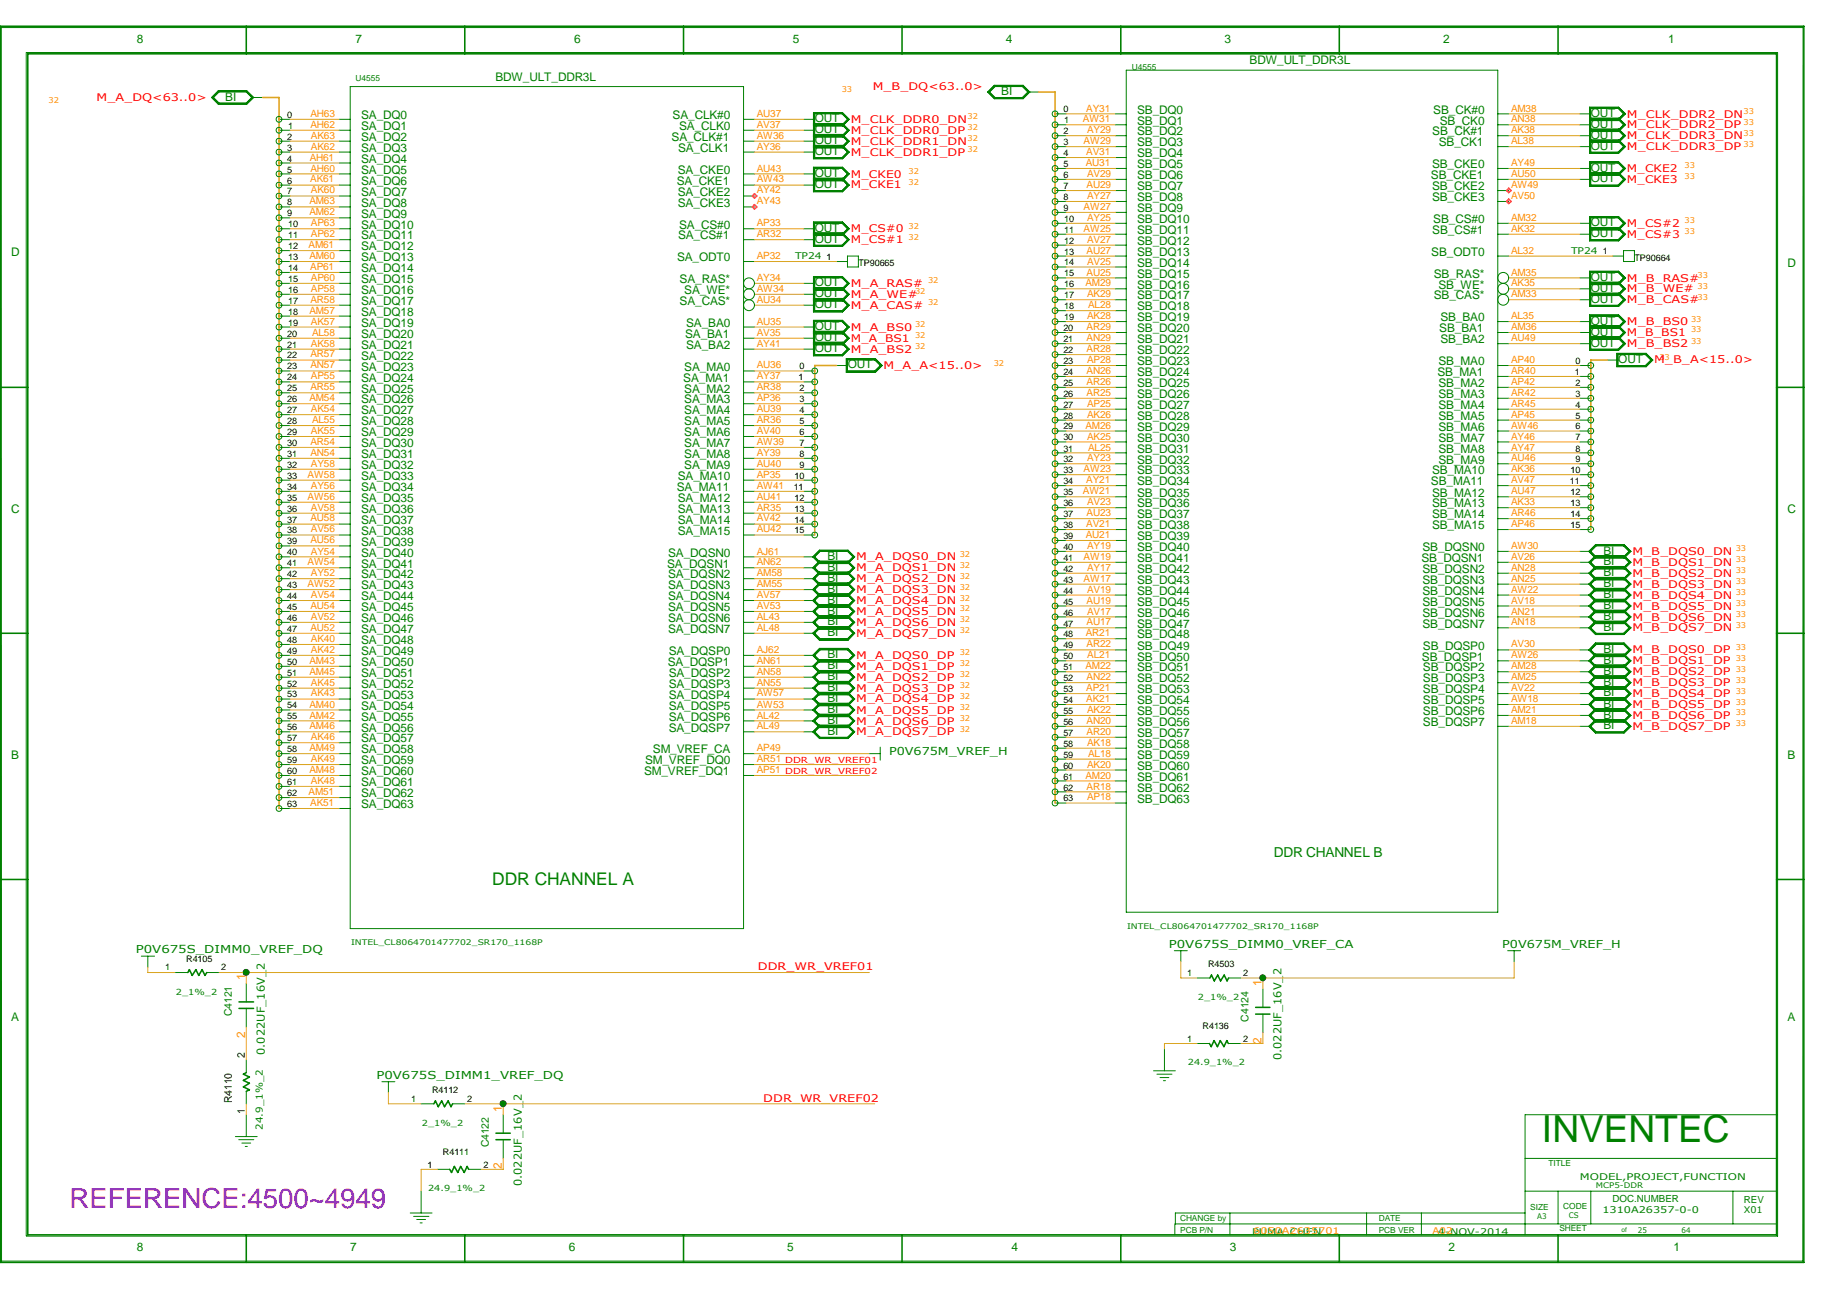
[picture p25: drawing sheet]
<svg xmlns="http://www.w3.org/2000/svg" width="297mm" height="210mm" viewBox="0 0 297 210" stroke-linecap="round" stroke-linejoin="round" font-family="sans-serif">
<defs><g id="words">
<text font-size="6.1" fill="#008000" x="251.2" y="186">INVENTEC</text>
<text font-size="4.5" fill="#9400d3" x="11.3" y="196.8">REFERENCE:4500~4949</text>
<text font-size="2.8" fill="#008000" x="80.2" y="144.1">DDR CHANNEL A</text>
<text font-size="2.2" fill="#008000" x="207.6" y="139.6">DDR CHANNEL B</text>
<g font-size="1.9" fill="#008000">
<text x="22.3" y="6.9">8</text>
<text x="58" y="6.9">7</text>
<text x="93.6" y="6.9">6</text>
<text x="129.2" y="6.9">5</text>
<text x="163.9" y="6.9">4</text>
<text x="199.5" y="6.9">3</text>
<text x="203.6" y="10.5">BDW_ULT_DDR3L</text>
<text x="235.2" y="6.9">2</text>
<text x="271.8" y="6.9">1</text>
<text x="36.7" y="16.4">BI</text>
<text x="80.7" y="13.2">BDW_ULT_DDR3L</text>
<text x="163.1" y="15.5">BI</text>
<text x="58.8" y="19.4">SA_DQ0</text>
<text x="58.8" y="21.2">SA_DQ1</text>
<text x="58.8" y="22.9">SA_DQ2</text>
<text x="109.4" y="22.9">SA_CLK#1</text>
<text x="109.6" y="19.4">SA_CLK#0</text>
<text x="110.7" y="21.2">SA_CLK0</text>
<text x="132.8" y="19.9">OUT</text>
<text x="132.8" y="21.7">OUT</text>
<text x="132.8" y="23.5">OUT</text>
<text x="185.3" y="18.5">SB_DQ0</text>
<text x="185.3" y="23.8">SB_DQ3</text>
<text x="185.3" y="22.1">SB_DQ2</text>
<text x="185.3" y="20.3">SB_DQ1</text>
<text x="233.4" y="22.1">SB_CK#1</text>
<text x="233.5" y="18.5">SB_CK#0</text>
<text x="234.4" y="23.8">SB_CK1</text>
<text x="234.6" y="20.3">SB_CK0</text>
<text x="259.2" y="19">OUT</text>
<text x="259.2" y="20.8">OUT</text>
<text x="259.2" y="22.6">OUT</text>
<text x="58.8" y="28.3">SA_DQ5</text>
<text x="58.8" y="24.7">SA_DQ3</text>
<text x="58.8" y="26.5">SA_DQ4</text>
<text x="110.4" y="28.3">SA_CKE0</text>
<text x="110.5" y="24.7">SA_CLK1</text>
<text x="132.8" y="25.3">OUT</text>
<text x="132.8" y="28.8">OUT</text>
<text x="185.3" y="27.4">SB_DQ5</text>
<text x="185.3" y="25.6">SB_DQ4</text>
<text x="185.3" y="29.2">SB_DQ6</text>
<text x="233.2" y="29.2">SB_CKE1</text>
<text x="233.3" y="27.4">SB_CKE0</text>
<text x="259.2" y="24.4">OUT</text>
<text x="259.2" y="27.9">OUT</text>
<text x="259.2" y="29.7">OUT</text>
<text x="58.8" y="30.1">SA_DQ6</text>
<text x="58.8" y="31.9">SA_DQ7</text>
<text x="58.8" y="33.7">SA_DQ8</text>
<text x="58.8" y="35.4">SA_DQ9</text>
<text x="110.3" y="30.1">SA_CKE1</text>
<text x="110.4" y="31.9">SA_CKE2</text>
<text x="110.4" y="33.7">SA_CKE3</text>
<text x="132.8" y="30.6">OUT</text>
<text x="185.3" y="31">SB_DQ7</text>
<text x="185.3" y="34.5">SB_DQ9</text>
<text x="185.3" y="32.8">SB_DQ8</text>
<text x="233.3" y="32.8">SB_CKE3</text>
<text x="233.3" y="31">SB_CKE2</text>
<text x="1.8" y="41.7">D</text>
<text x="58.8" y="37.2">SA_DQ10</text>
<text x="58.8" y="39">SA_DQ11</text>
<text x="58.8" y="40.8">SA_DQ12</text>
<text x="110.5" y="39">SA_CS#1</text>
<text x="110.7" y="37.2">SA_CS#0</text>
<text x="132.8" y="37.7">OUT</text>
<text x="132.8" y="39.5">OUT</text>
<text x="185.3" y="41.7">SB_DQ13</text>
<text x="185.3" y="36.3">SB_DQ10</text>
<text x="185.3" y="39.9">SB_DQ12</text>
<text x="185.3" y="38.1">SB_DQ11</text>
<text x="233.2" y="41.7">SB_ODT0</text>
<text x="233.4" y="38.1">SB_CS#1</text>
<text x="233.5" y="36.3">SB_CS#0</text>
<text x="259.2" y="36.8">OUT</text>
<text x="259.2" y="38.6">OUT</text>
<text x="58.8" y="42.5">SA_DQ13</text>
<text x="58.8" y="44.3">SA_DQ14</text>
<text x="58.8" y="46.1">SA_DQ15</text>
<text x="58.8" y="47.9">SA_DQ16</text>
<text x="110.3" y="42.5">SA_ODT0</text>
<text x="110.7" y="46.1">SA_RAS*</text>
<text x="111.5" y="47.9">SA_WE*</text>
<text x="132.8" y="46.7">OUT</text>
<text x="185.3" y="45.2">SB_DQ15</text>
<text x="185.3" y="43.4">SB_DQ14</text>
<text x="185.3" y="47">SB_DQ16</text>
<text x="233.6" y="45.2">SB_RAS*</text>
<text x="234.4" y="47">SB_WE*</text>
<text x="259.2" y="45.8">OUT</text>
<text x="259.2" y="47.5">OUT</text>
<text x="291.2" y="43.4">D</text>
<text x="58.8" y="49.7">SA_DQ17</text>
<text x="58.8" y="51.4">SA_DQ18</text>
<text x="58.8" y="53.2">SA_DQ19</text>
<text x="110.7" y="49.7">SA_CAS*</text>
<text x="111.8" y="53.2">SA_BA0</text>
<text x="132.8" y="48.4">OUT</text>
<text x="132.8" y="50.2">OUT</text>
<text x="132.8" y="53.8">OUT</text>
<text x="185.3" y="52.3">SB_DQ19</text>
<text x="185.3" y="50.5">SB_DQ18</text>
<text x="185.3" y="48.8">SB_DQ17</text>
<text x="233.6" y="48.8">SB_CAS*</text>
<text x="234.7" y="52.3">SB_BA0</text>
<text x="259.2" y="49.3">OUT</text>
<text x="259.2" y="52.9">OUT</text>
<text x="58.8" y="55">SA_DQ20</text>
<text x="58.8" y="56.8">SA_DQ21</text>
<text x="58.8" y="58.6">SA_DQ22</text>
<text x="111.6" y="55">SA_BA1</text>
<text x="111.8" y="56.8">SA_BA2</text>
<text x="132.8" y="55.5">OUT</text>
<text x="132.8" y="57.3">OUT</text>
<text x="138.1" y="60">OUT</text>
<text x="185.3" y="54.1">SB_DQ20</text>
<text x="185.3" y="59.5">SB_DQ23</text>
<text x="185.3" y="57.7">SB_DQ22</text>
<text x="185.3" y="55.9">SB_DQ21</text>
<text x="234.4" y="59.5">SB_MA0</text>
<text x="234.5" y="54.1">SB_BA1</text>
<text x="234.7" y="55.9">SB_BA2</text>
<text x="259.2" y="54.7">OUT</text>
<text x="259.2" y="56.4">OUT</text>
<text x="263.7" y="59.1">OUT</text>
<text x="58.8" y="65.7">SA_DQ26</text>
<text x="58.8" y="60.4">SA_DQ23</text>
<text x="58.8" y="62.1">SA_DQ24</text>
<text x="58.8" y="63.9">SA_DQ25</text>
<text x="111.3" y="62.1">SA_MA1</text>
<text x="111.5" y="60.4">SA_MA0</text>
<text x="111.5" y="63.9">SA_MA2</text>
<text x="111.5" y="65.7">SA_MA3</text>
<text x="185.3" y="63">SB_DQ25</text>
<text x="185.3" y="61.3">SB_DQ24</text>
<text x="185.3" y="64.8">SB_DQ26</text>
<text x="234.2" y="61.3">SB_MA1</text>
<text x="234.4" y="63">SB_MA2</text>
<text x="234.4" y="64.8">SB_MA3</text>
<text x="58.8" y="69.3">SA_DQ28</text>
<text x="58.8" y="67.5">SA_DQ27</text>
<text x="58.8" y="71">SA_DQ29</text>
<text x="111.5" y="67.5">SA_MA4</text>
<text x="111.5" y="69.3">SA_MA5</text>
<text x="111.5" y="71">SA_MA6</text>
<text x="185.3" y="71.9">SB_DQ30</text>
<text x="185.3" y="70.1">SB_DQ29</text>
<text x="185.3" y="68.4">SB_DQ28</text>
<text x="185.3" y="66.6">SB_DQ27</text>
<text x="234.4" y="66.6">SB_MA4</text>
<text x="234.4" y="71.9">SB_MA7</text>
<text x="234.4" y="70.1">SB_MA6</text>
<text x="234.4" y="68.4">SB_MA5</text>
<text x="58.8" y="72.8">SA_DQ30</text>
<text x="58.8" y="74.6">SA_DQ31</text>
<text x="58.8" y="76.4">SA_DQ32</text>
<text x="111.5" y="72.8">SA_MA7</text>
<text x="111.5" y="74.6">SA_MA8</text>
<text x="111.5" y="76.4">SA_MA9</text>
<text x="185.3" y="73.7">SB_DQ31</text>
<text x="185.3" y="77.3">SB_DQ33</text>
<text x="185.3" y="75.5">SB_DQ32</text>
<text x="233.3" y="77.3">SB_MA10</text>
<text x="234.4" y="73.7">SB_MA8</text>
<text x="234.4" y="75.5">SB_MA9</text>
<text x="1.8" y="83.5">C</text>
<text x="58.8" y="78.1">SA_DQ33</text>
<text x="58.8" y="80">SA_DQ34</text>
<text x="58.8" y="81.7">SA_DQ35</text>
<text x="58.8" y="83.5">SA_DQ36</text>
<text x="110.3" y="80">SA_MA11</text>
<text x="110.4" y="78.1">SA_MA10</text>
<text x="110.4" y="81.7">SA_MA12</text>
<text x="110.4" y="83.5">SA_MA13</text>
<text x="185.3" y="80.9">SB_DQ35</text>
<text x="185.3" y="79">SB_DQ34</text>
<text x="185.3" y="82.6">SB_DQ36</text>
<text x="233.2" y="79">SB_MA11</text>
<text x="233.3" y="80.9">SB_MA12</text>
<text x="233.3" y="82.6">SB_MA13</text>
<text x="291.2" y="83.5">C</text>
<text x="58.8" y="85.3">SA_DQ37</text>
<text x="58.8" y="87.1">SA_DQ38</text>
<text x="58.8" y="88.9">SA_DQ39</text>
<text x="110.4" y="85.3">SA_MA14</text>
<text x="110.4" y="87.1">SA_MA15</text>
<text x="185.3" y="89.7">SB_DQ40</text>
<text x="185.3" y="88">SB_DQ39</text>
<text x="185.3" y="86.2">SB_DQ38</text>
<text x="185.3" y="84.4">SB_DQ37</text>
<text x="231.8" y="89.7">SB_DQSN0</text>
<text x="233.3" y="84.4">SB_MA14</text>
<text x="233.3" y="86.2">SB_MA15</text>
<text x="58.8" y="90.6">SA_DQ40</text>
<text x="58.8" y="92.4">SA_DQ41</text>
<text x="58.8" y="94.2">SA_DQ42</text>
<text x="58.8" y="96">SA_DQ43</text>
<text x="108.7" y="92.4">SA_DQSN1</text>
<text x="108.9" y="90.6">SA_DQSN0</text>
<text x="108.9" y="94.2">SA_DQSN2</text>
<text x="108.9" y="96">SA_DQSN3</text>
<text x="134.8" y="91.2">BI</text>
<text x="134.8" y="93">BI</text>
<text x="134.8" y="94.7">BI</text>
<text x="185.3" y="91.5">SB_DQ41</text>
<text x="185.3" y="95.1">SB_DQ43</text>
<text x="185.3" y="93.3">SB_DQ42</text>
<text x="231.6" y="91.5">SB_DQSN1</text>
<text x="231.8" y="93.3">SB_DQSN2</text>
<text x="231.8" y="95.1">SB_DQSN3</text>
<text x="261.3" y="90.3">BI</text>
<text x="261.3" y="92.1">BI</text>
<text x="261.3" y="93.9">BI</text>
<text x="261.3" y="95.6">BI</text>
<text x="58.8" y="97.7">SA_DQ44</text>
<text x="58.8" y="99.5">SA_DQ45</text>
<text x="58.8" y="101.3">SA_DQ46</text>
<text x="108.9" y="97.7">SA_DQSN4</text>
<text x="108.9" y="99.5">SA_DQSN5</text>
<text x="108.9" y="101.3">SA_DQSN6</text>
<text x="134.8" y="96.5">BI</text>
<text x="134.8" y="98.3">BI</text>
<text x="134.8" y="100.1">BI</text>
<text x="134.8" y="101.9">BI</text>
<text x="185.3" y="98.6">SB_DQ45</text>
<text x="185.3" y="96.9">SB_DQ44</text>
<text x="185.3" y="100.4">SB_DQ46</text>
<text x="231.8" y="96.9">SB_DQSN4</text>
<text x="231.8" y="98.6">SB_DQSN5</text>
<text x="231.8" y="100.4">SB_DQSN6</text>
<text x="261.3" y="99.2">BI</text>
<text x="261.3" y="97.4">BI</text>
<text x="261.3" y="101">BI</text>
<text x="58.8" y="103.1">SA_DQ47</text>
<text x="58.8" y="104.9">SA_DQ48</text>
<text x="58.8" y="106.7">SA_DQ49</text>
<text x="108.9" y="103.1">SA_DQSN7</text>
<text x="109" y="106.7">SA_DQSP0</text>
<text x="134.8" y="103.6">BI</text>
<text x="134.8" y="107.2">BI</text>
<text x="185.3" y="107.6">SB_DQ50</text>
<text x="185.3" y="105.8">SB_DQ49</text>
<text x="185.3" y="104">SB_DQ48</text>
<text x="185.3" y="102.2">SB_DQ47</text>
<text x="231.7" y="107.6">SB_DQSP1</text>
<text x="231.8" y="102.2">SB_DQSN7</text>
<text x="231.9" y="105.8">SB_DQSP0</text>
<text x="261.3" y="102.7">BI</text>
<text x="261.3" y="106.3">BI</text>
<text x="58.8" y="108.5">SA_DQ50</text>
<text x="58.8" y="110.2">SA_DQ51</text>
<text x="58.8" y="112">SA_DQ52</text>
<text x="58.8" y="113.8">SA_DQ53</text>
<text x="108.8" y="108.5">SA_DQSP1</text>
<text x="109" y="110.2">SA_DQSP2</text>
<text x="109" y="113.8">SA_DQSP4</text>
<text x="109" y="112">SA_DQSP3</text>
<text x="134.8" y="109">BI</text>
<text x="134.8" y="110.7">BI</text>
<text x="134.8" y="112.5">BI</text>
<text x="185.3" y="109.3">SB_DQ51</text>
<text x="185.3" y="112.9">SB_DQ53</text>
<text x="185.3" y="111.1">SB_DQ52</text>
<text x="231.9" y="109.3">SB_DQSP2</text>
<text x="231.9" y="111.1">SB_DQSP3</text>
<text x="231.9" y="112.9">SB_DQSP4</text>
<text x="261.3" y="108.1">BI</text>
<text x="261.3" y="109.9">BI</text>
<text x="261.3" y="111.6">BI</text>
<text x="261.3" y="113.4">BI</text>
<text x="58.8" y="115.6">SA_DQ54</text>
<text x="58.8" y="117.3">SA_DQ55</text>
<text x="58.8" y="119.1">SA_DQ56</text>
<text x="109" y="115.6">SA_DQSP5</text>
<text x="109" y="117.3">SA_DQSP6</text>
<text x="109" y="119.1">SA_DQSP7</text>
<text x="134.8" y="117.9">BI</text>
<text x="134.8" y="116.1">BI</text>
<text x="134.8" y="114.3">BI</text>
<text x="134.8" y="119.7">BI</text>
<text x="185.3" y="118.2">SB_DQ56</text>
<text x="185.3" y="116.5">SB_DQ55</text>
<text x="185.3" y="114.7">SB_DQ54</text>
<text x="231.9" y="118.2">SB_DQSP7</text>
<text x="231.9" y="116.5">SB_DQSP6</text>
<text x="231.9" y="114.7">SB_DQSP5</text>
<text x="261.3" y="117">BI</text>
<text x="261.3" y="115.2">BI</text>
<text x="261.3" y="118.8">BI</text>
<text x="1.8" y="123.6">B</text>
<text x="58.8" y="120.9">SA_DQ57</text>
<text x="58.8" y="122.7">SA_DQ58</text>
<text x="58.8" y="124.5">SA_DQ59</text>
<text x="105.1" y="124.5">SM_VREF_DQ0</text>
<text x="106.4" y="122.7">SM_VREF_CA</text>
<text x="185.3" y="125.3">SB_DQ60</text>
<text x="185.3" y="123.6">SB_DQ59</text>
<text x="185.3" y="120">SB_DQ57</text>
<text x="185.3" y="121.8">SB_DQ58</text>
<text x="291.2" y="123.6">B</text>
<text x="58.8" y="126.2">SA_DQ60</text>
<text x="58.8" y="128">SA_DQ61</text>
<text x="58.8" y="129.8">SA_DQ62</text>
<text x="58.8" y="131.6">SA_DQ63</text>
<text x="104.9" y="126.2">SM_VREF_DQ1</text>
<text x="185.3" y="127.1">SB_DQ61</text>
<text x="185.3" y="130.7">SB_DQ63</text>
<text x="185.3" y="128.9">SB_DQ62</text>
<text x="1.8" y="166.3">A</text>
<text x="291.2" y="166.3">A</text>
<text x="22.3" y="203.7">8</text>
<text x="57.1" y="203.7">7</text>
<text x="92.7" y="203.7">6</text>
<text x="128.3" y="203.7">5</text>
<text x="164.8" y="203.7">4</text>
<text x="200.4" y="203.7">3</text>
<text x="236" y="203.7">2</text>
<text x="272.7" y="203.7">1</text>
</g>
<g font-size="1.9" fill="#ff8d00">
<text x="40" y="159.6" transform="rotate(-90 40 159.6)">1</text>
<text x="205.6" y="160.5" transform="rotate(-90 205.6 160.5)">1</text>
<text x="40" y="169" transform="rotate(-90 40 169)">2</text>
<text x="205.6" y="169.9" transform="rotate(-90 205.6 169.9)">2</text>
<text x="81.8" y="181" transform="rotate(-90 81.8 181)">1</text>
<text x="81.8" y="190.4" transform="rotate(-90 81.8 190.4)">2</text>
</g>
<g font-size="1.8" fill="#008000">
<text x="144.9" y="123">P0V675M_VREF_H</text>
<text x="22.1" y="155.2">P0V675S_DIMM0_VREF_DQ</text>
<text x="190.5" y="154.3">P0V675S_DIMM0_VREF_CA</text>
<text x="244.8" y="154.3">P0V675M_VREF_H</text>
<text x="43.2" y="171.8" transform="rotate(-90 43.2 171.8)">0.022UF_16V_2</text>
<text x="208.8" y="172.7" transform="rotate(-90 208.8 172.7)">0.022UF_16V_2</text>
<text x="61.3" y="175.7">P0V675S_DIMM1_VREF_DQ</text>
<text x="85" y="193.2" transform="rotate(-90 85 193.2)">0.022UF_16V_2</text>
</g>
<g font-size="1.7" fill="#f00">
<text x="15.7" y="16.5">M_A_DQ&lt;63..0&gt;</text>
<text x="142.2" y="14.6">M_B_DQ&lt;63..0&gt;</text>
<text x="138.6" y="20">M_CLK_DDR0_DN</text>
<text x="138.6" y="21.8">M_CLK_DDR0_DP</text>
<text x="138.6" y="23.6">M_CLK_DDR1_DN</text>
<text x="265.1" y="22.7">M_CLK_DDR3_DN</text>
<text x="265.1" y="20.9">M_CLK_DDR2_DP</text>
<text x="265.1" y="19.1">M_CLK_DDR2_DN</text>
<text x="138.6" y="28.9">M_CKE0</text>
<text x="138.6" y="25.4">M_CLK_DDR1_DP</text>
<text x="265.1" y="24.5">M_CLK_DDR3_DP</text>
<text x="265.1" y="29.8">M_CKE3</text>
<text x="265.1" y="28">M_CKE2</text>
<text x="138.6" y="30.7">M_CKE1</text>
<text x="138.6" y="37.8">M_CS#0</text>
<text x="138.6" y="39.6">M_CS#1</text>
<text x="265.1" y="38.7">M_CS#3</text>
<text x="265.1" y="36.9">M_CS#2</text>
<text x="138.6" y="46.7">M_A_RAS#</text>
<text x="265.1" y="47.6">M_B_WE#</text>
<text x="265.1" y="45.8">M_B_RAS#</text>
<text x="138.6" y="53.8">M_A_BS0</text>
<text x="138.6" y="48.5">M_A_WE#</text>
<text x="138.6" y="50.3">M_A_CAS#</text>
<text x="265.1" y="49.4">M_B_CAS#</text>
<text x="265.1" y="53">M_B_BS0</text>
<text x="138.6" y="55.6">M_A_BS1</text>
<text x="138.6" y="57.4">M_A_BS2</text>
<text x="265.1" y="56.5">M_B_BS2</text>
<text x="265.1" y="54.7">M_B_BS1</text>
<text x="269.5" y="59.2">M_B_A&lt;15..0&gt;</text>
<text x="144" y="60.1">M_A_A&lt;15..0&gt;</text>
<text x="139.5" y="93">M_A_DQS1_DN</text>
<text x="139.5" y="94.8">M_A_DQS2_DN</text>
<text x="139.5" y="91.3">M_A_DQS0_DN</text>
<text x="266" y="93.9">M_B_DQS2_DN</text>
<text x="266" y="95.7">M_B_DQS3_DN</text>
<text x="266" y="92.2">M_B_DQS1_DN</text>
<text x="266" y="90.4">M_B_DQS0_DN</text>
<text x="139.5" y="101.9">M_A_DQS6_DN</text>
<text x="139.5" y="98.4">M_A_DQS4_DN</text>
<text x="139.5" y="100.2">M_A_DQS5_DN</text>
<text x="139.5" y="96.6">M_A_DQS3_DN</text>
<text x="266" y="99.3">M_B_DQS5_DN</text>
<text x="266" y="101">M_B_DQS6_DN</text>
<text x="266" y="97.5">M_B_DQS4_DN</text>
<text x="139.5" y="107.3">M_A_DQS0_DP</text>
<text x="139.5" y="103.7">M_A_DQS7_DN</text>
<text x="266" y="102.8">M_B_DQS7_DN</text>
<text x="266" y="106.4">M_B_DQS0_DP</text>
<text x="139.5" y="110.8">M_A_DQS2_DP</text>
<text x="139.5" y="112.6">M_A_DQS3_DP</text>
<text x="139.5" y="109.1">M_A_DQS1_DP</text>
<text x="266" y="113.5">M_B_DQS4_DP</text>
<text x="266" y="111.7">M_B_DQS3_DP</text>
<text x="266" y="109.9">M_B_DQS2_DP</text>
<text x="266" y="108.2">M_B_DQS1_DP</text>
<text x="139.5" y="119.8">M_A_DQS7_DP</text>
<text x="139.5" y="116.2">M_A_DQS5_DP</text>
<text x="139.5" y="118">M_A_DQS6_DP</text>
<text x="139.5" y="114.4">M_A_DQS4_DP</text>
<text x="266" y="115.3">M_B_DQS5_DP</text>
<text x="266" y="117.1">M_B_DQS6_DP</text>
<text x="266" y="118.9">M_B_DQS7_DP</text>
<text x="123.5" y="158">DDR_WR_VREF01</text>
<text x="124.4" y="179.4">DDR_WR_VREF02</text>
</g>
<g font-size="1.7" fill="#008000">
<text x="37.8" y="165.5" transform="rotate(-90 37.8 165.5)">C4121</text>
<text x="203.5" y="166.4" transform="rotate(-90 203.5 166.4)">C4124</text>
<text x="79.7" y="186.9" transform="rotate(-90 79.7 186.9)">C4122</text>
</g>
<g font-size="1.7">
<text x="39.9" y="172.3" transform="rotate(-90 39.9 172.3)">2</text>
<text x="37.8" y="179.7" transform="rotate(-90 37.8 179.7)">R4110</text>
<text x="39.9" y="181.5" transform="rotate(-90 39.9 181.5)">1</text>
</g>
<g font-size="1.6" fill="#ff8d00">
<text x="50.6" y="20.8">AH62</text>
<text x="50.6" y="19.1">AH63</text>
<text x="50.7" y="22.6">AK63</text>
<text x="123.3" y="20.8">AV37</text>
<text x="123.3" y="22.6">AW36</text>
<text x="123.3" y="19.1">AU37</text>
<text x="176.4" y="19.9">AW31</text>
<text x="176.6" y="23.5">AW29</text>
<text x="177" y="18.2">AY31</text>
<text x="177.1" y="21.7">AY29</text>
<text x="246.2" y="23.5">AL38</text>
<text x="246.2" y="19.9">AN38</text>
<text x="246.2" y="21.7">AK38</text>
<text x="246.2" y="18.2">AM38</text>
<text x="50.5" y="26.2">AH61</text>
<text x="50.5" y="29.7">AK61</text>
<text x="50.6" y="27.9">AH60</text>
<text x="50.7" y="24.4">AK62</text>
<text x="123.3" y="24.4">AY36</text>
<text x="123.3" y="29.7">AW43</text>
<text x="123.3" y="27.9">AU43</text>
<text x="176.9" y="27.1">AU31</text>
<text x="177" y="25.3">AV31</text>
<text x="177.1" y="28.8">AV29</text>
<text x="246.2" y="28.8">AU50</text>
<text x="246.2" y="27.1">AY49</text>
<text x="50.4" y="35.1">AM62</text>
<text x="50.4" y="33.3">AM63</text>
<text x="50.7" y="31.5">AK60</text>
<text x="123.3" y="33.3">AY43</text>
<text x="123.3" y="31.5">AY42</text>
<text x="176.6" y="34.2">AW27</text>
<text x="177" y="30.6">AU29</text>
<text x="177.1" y="35.9">AY25</text>
<text x="177.1" y="32.4">AY27</text>
<text x="246.2" y="35.9">AM32</text>
<text x="246.2" y="32.4">AV50</text>
<text x="246.2" y="30.6">AW49</text>
<text x="50.3" y="40.4">AM61</text>
<text x="50.7" y="38.6">AP62</text>
<text x="50.7" y="36.8">AP63</text>
<text x="123.3" y="38.6">AR32</text>
<text x="123.3" y="36.8">AP33</text>
<text x="176.6" y="37.7">AW25</text>
<text x="177" y="41.3">AU27</text>
<text x="177.1" y="39.5">AV27</text>
<text x="246.2" y="41.3">AL32</text>
<text x="246.2" y="37.7">AK32</text>
<text x="50.4" y="42.2">AM60</text>
<text x="50.5" y="44">AP61</text>
<text x="50.7" y="47.5">AP58</text>
<text x="50.7" y="45.8">AP60</text>
<text x="123.3" y="47.5">AW34</text>
<text x="123.3" y="45.8">AY34</text>
<text x="123.3" y="42.2">AP32</text>
<text x="176.9" y="46.7">AM29</text>
<text x="177" y="44.9">AU25</text>
<text x="177.1" y="43.1">AV25</text>
<text x="246.2" y="46.7">AK35</text>
<text x="246.2" y="44.9">AM35</text>
<text x="50.4" y="51.1">AM57</text>
<text x="50.6" y="49.3">AR58</text>
<text x="50.7" y="52.9">AK57</text>
<text x="123.3" y="49.3">AU34</text>
<text x="123.3" y="52.9">AU35</text>
<text x="177" y="53.8">AR29</text>
<text x="177.1" y="52">AK28</text>
<text x="177.1" y="48.4">AK29</text>
<text x="177.3" y="50.2">AL28</text>
<text x="246.2" y="48.4">AM33</text>
<text x="246.2" y="53.8">AM36</text>
<text x="246.2" y="52">AL35</text>
<text x="50.6" y="60">AN57</text>
<text x="50.6" y="58.2">AR57</text>
<text x="50.7" y="56.4">AK58</text>
<text x="50.8" y="54.7">AL58</text>
<text x="123.3" y="60">AU36</text>
<text x="123.3" y="56.4">AY41</text>
<text x="123.3" y="54.7">AV35</text>
<text x="177" y="57.3">AR28</text>
<text x="177" y="55.5">AN29</text>
<text x="177.1" y="59.1">AP28</text>
<text x="246.2" y="59.1">AP40</text>
<text x="246.2" y="55.5">AU49</text>
<text x="50.4" y="65.4">AM54</text>
<text x="50.6" y="63.5">AR55</text>
<text x="50.7" y="61.8">AP55</text>
<text x="123.3" y="65.4">AP36</text>
<text x="123.3" y="63.5">AR38</text>
<text x="123.3" y="61.8">AY37</text>
<text x="177" y="64.4">AR25</text>
<text x="177" y="62.7">AR26</text>
<text x="177" y="60.9">AN26</text>
<text x="246.2" y="64.4">AR42</text>
<text x="246.2" y="62.7">AP42</text>
<text x="246.2" y="60.9">AR40</text>
<text x="50.7" y="70.7">AK55</text>
<text x="50.7" y="67.1">AK54</text>
<text x="50.8" y="68.9">AL55</text>
<text x="123.3" y="70.7">AV40</text>
<text x="123.3" y="68.9">AR36</text>
<text x="123.3" y="67.1">AU39</text>
<text x="176.9" y="69.8">AM26</text>
<text x="177.1" y="71.6">AK25</text>
<text x="177.1" y="68">AK26</text>
<text x="177.1" y="66.3">AP25</text>
<text x="246.2" y="71.6">AY46</text>
<text x="246.2" y="69.8">AW46</text>
<text x="246.2" y="68">AP45</text>
<text x="246.2" y="66.3">AR45</text>
<text x="50.1" y="77.8">AW58</text>
<text x="50.6" y="74.3">AN54</text>
<text x="50.6" y="72.5">AR54</text>
<text x="50.7" y="76">AY58</text>
<text x="123.3" y="77.8">AP35</text>
<text x="123.3" y="76">AU40</text>
<text x="123.3" y="74.3">AY39</text>
<text x="123.3" y="72.5">AW39</text>
<text x="176.6" y="76.9">AW23</text>
<text x="177.1" y="75.1">AY23</text>
<text x="177.3" y="73.4">AL25</text>
<text x="246.2" y="76.9">AK36</text>
<text x="246.2" y="75.1">AU46</text>
<text x="246.2" y="73.4">AY47</text>
<text x="50.1" y="81.4">AW56</text>
<text x="50.7" y="83.1">AV58</text>
<text x="50.7" y="79.6">AY56</text>
<text x="123.3" y="83.1">AR35</text>
<text x="123.3" y="81.4">AU41</text>
<text x="123.3" y="79.6">AW41</text>
<text x="176.4" y="80.5">AW21</text>
<text x="177" y="78.7">AY21</text>
<text x="177.1" y="82.3">AV23</text>
<text x="246.2" y="82.3">AK33</text>
<text x="246.2" y="80.5">AU47</text>
<text x="246.2" y="78.7">AV47</text>
<text x="50.6" y="88.5">AU56</text>
<text x="50.6" y="84.9">AU58</text>
<text x="50.7" y="86.7">AV56</text>
<text x="123.3" y="86.7">AU42</text>
<text x="123.3" y="84.9">AV42</text>
<text x="176.9" y="87.6">AU21</text>
<text x="177" y="85.8">AV21</text>
<text x="177" y="84">AU23</text>
<text x="177.1" y="89.4">AY19</text>
<text x="246.2" y="85.8">AP46</text>
<text x="246.2" y="84">AR46</text>
<text x="246.2" y="89.4">AW30</text>
<text x="50.1" y="95.6">AW52</text>
<text x="50.1" y="92.1">AW54</text>
<text x="50.7" y="93.9">AY52</text>
<text x="50.7" y="90.3">AY54</text>
<text x="123.3" y="95.6">AM55</text>
<text x="123.3" y="93.9">AM58</text>
<text x="123.3" y="92.1">AN62</text>
<text x="123.3" y="90.3">AJ61</text>
<text x="176.6" y="94.7">AW17</text>
<text x="176.6" y="91.2">AW19</text>
<text x="177.1" y="93">AY17</text>
<text x="246.2" y="94.7">AN25</text>
<text x="246.2" y="93">AN28</text>
<text x="246.2" y="91.2">AV26</text>
<text x="50.6" y="99.2">AU54</text>
<text x="50.7" y="101">AV52</text>
<text x="50.7" y="97.4">AV54</text>
<text x="123.3" y="101">AL43</text>
<text x="123.3" y="99.2">AV53</text>
<text x="123.3" y="97.4">AV57</text>
<text x="177" y="101.9">AU17</text>
<text x="177" y="98.3">AU19</text>
<text x="177.1" y="100.1">AV17</text>
<text x="177.1" y="96.5">AV19</text>
<text x="246.2" y="101.9">AN18</text>
<text x="246.2" y="100.1">AN21</text>
<text x="246.2" y="98.3">AV18</text>
<text x="246.2" y="96.5">AW22</text>
<text x="50.6" y="102.7">AU52</text>
<text x="50.7" y="106.3">AK42</text>
<text x="50.7" y="104.5">AK40</text>
<text x="123.3" y="106.3">AJ62</text>
<text x="123.3" y="102.7">AL48</text>
<text x="176.9" y="103.6">AR21</text>
<text x="177" y="105.4">AR22</text>
<text x="177.2" y="107.2">AL21</text>
<text x="246.2" y="107.2">AW26</text>
<text x="246.2" y="105.4">AV30</text>
<text x="50.4" y="109.9">AM45</text>
<text x="50.4" y="108.1">AM43</text>
<text x="50.7" y="113.4">AK43</text>
<text x="50.7" y="111.6">AK45</text>
<text x="123.3" y="113.4">AW57</text>
<text x="123.3" y="111.6">AN55</text>
<text x="123.3" y="109.9">AN58</text>
<text x="123.3" y="108.1">AN61</text>
<text x="176.9" y="109">AM22</text>
<text x="177" y="112.5">AP21</text>
<text x="177" y="110.7">AN22</text>
<text x="246.2" y="112.5">AV22</text>
<text x="246.2" y="110.7">AM25</text>
<text x="246.2" y="109">AM28</text>
<text x="50.4" y="118.8">AM46</text>
<text x="50.4" y="117">AM42</text>
<text x="50.4" y="115.2">AM40</text>
<text x="123.3" y="118.8">AL49</text>
<text x="123.3" y="117">AL42</text>
<text x="123.3" y="115.2">AW53</text>
<text x="177" y="114.3">AK21</text>
<text x="177" y="119.7">AR20</text>
<text x="177" y="117.9">AN20</text>
<text x="177.1" y="116.1">AK22</text>
<text x="246.2" y="117.9">AM18</text>
<text x="246.2" y="116.1">AM21</text>
<text x="246.2" y="114.3">AW18</text>
<text x="50.4" y="125.9">AM48</text>
<text x="50.4" y="122.3">AM49</text>
<text x="50.7" y="124.1">AK49</text>
<text x="50.7" y="120.6">AK46</text>
<text x="123.3" y="125.9">AP51</text>
<text x="123.3" y="124.1">AR51</text>
<text x="123.3" y="122.3">AP49</text>
<text x="177.1" y="125">AK20</text>
<text x="177.1" y="121.5">AK18</text>
<text x="177.3" y="123.2">AL18</text>
<text x="50.3" y="129.5">AM51</text>
<text x="50.5" y="131.2">AK51</text>
<text x="50.7" y="127.7">AK48</text>
<text x="176.9" y="126.8">AM20</text>
<text x="177" y="128.6">AR18</text>
<text x="177.1" y="130.3">AP18</text>
</g>
<g font-size="1.6" fill="#008000">
<text x="42.8" y="183.9" transform="rotate(-90 42.8 183.9)">24.9_1%_2</text>
<text x="262.8" y="195.8">DOC.NUMBER</text>
<text x="284.1" y="195.9">REV</text>
</g>
<g font-size="1.5">
<text x="46.8" y="19.2">0</text>
<text x="46.8" y="22.7">2</text>
<text x="46.9" y="21">1</text>
<text x="173.3" y="18.3">0</text>
<text x="173.3" y="21.8">2</text>
<text x="173.3" y="23.7">3</text>
<text x="173.4" y="20.1">1</text>
<text x="46.8" y="24.6">3</text>
<text x="46.8" y="26.3">4</text>
<text x="46.8" y="28.1">5</text>
<text x="46.8" y="29.9">6</text>
<text x="173.3" y="25.4">4</text>
<text x="173.3" y="27.2">5</text>
<text x="173.3" y="29">6</text>
<text x="46.8" y="31.7">7</text>
<text x="46.8" y="33.4">8</text>
<text x="46.8" y="35.2">9</text>
<text x="173.3" y="30.8">7</text>
<text x="173.3" y="32.6">8</text>
<text x="173.3" y="34.3">9</text>
<text x="46.9" y="37">10</text>
<text x="46.9" y="38.8">11</text>
<text x="46.9" y="40.6">12</text>
<text x="173.4" y="39.7">12</text>
<text x="173.4" y="41.4">13</text>
<text x="173.4" y="37.9">11</text>
<text x="173.4" y="36.1">10</text>
<text x="261.2" y="41.4">1</text>
<text x="46.9" y="42.3">13</text>
<text x="46.9" y="44.1">14</text>
<text x="46.9" y="45.9">15</text>
<text x="46.9" y="47.7">16</text>
<text x="134.7" y="42.3">1</text>
<text x="139.9" y="43.3">TP90665</text>
<text x="173.4" y="43.2">14</text>
<text x="173.4" y="45">15</text>
<text x="173.4" y="46.8">16</text>
<text x="266.3" y="42.5">TP90664</text>
<text x="46.9" y="51.3">18</text>
<text x="46.9" y="53">19</text>
<text x="46.9" y="49.5">17</text>
<text x="173.3" y="53.9">20</text>
<text x="173.4" y="48.6">17</text>
<text x="173.4" y="50.4">18</text>
<text x="173.4" y="52.2">19</text>
<text x="46.8" y="54.8">20</text>
<text x="46.8" y="56.6">21</text>
<text x="46.8" y="58.4">22</text>
<text x="173.3" y="55.7">21</text>
<text x="173.3" y="57.5">22</text>
<text x="173.3" y="59.3">23</text>
<text x="256.7" y="59.3">0</text>
<text x="46.8" y="60.2">23</text>
<text x="46.8" y="61.9">24</text>
<text x="46.8" y="63.7">25</text>
<text x="46.8" y="65.5">26</text>
<text x="130.1" y="61.9">1</text>
<text x="130.3" y="60.2">0</text>
<text x="130.3" y="63.7">2</text>
<text x="130.3" y="65.5">3</text>
<text x="173.3" y="61">24</text>
<text x="173.3" y="62.8">25</text>
<text x="173.3" y="64.6">26</text>
<text x="256.6" y="61">1</text>
<text x="256.7" y="62.8">2</text>
<text x="256.7" y="64.6">3</text>
<text x="46.8" y="67.3">27</text>
<text x="46.8" y="69">28</text>
<text x="46.8" y="70.8">29</text>
<text x="130.3" y="69">5</text>
<text x="130.3" y="67.3">4</text>
<text x="130.3" y="70.8">6</text>
<text x="173.3" y="66.4">27</text>
<text x="173.3" y="68.2">28</text>
<text x="173.3" y="69.9">29</text>
<text x="173.3" y="71.7">30</text>
<text x="256.7" y="66.4">4</text>
<text x="256.7" y="68.2">5</text>
<text x="256.7" y="69.9">6</text>
<text x="256.7" y="71.7">7</text>
<text x="46.8" y="72.6">30</text>
<text x="46.8" y="74.4">31</text>
<text x="46.8" y="76.2">32</text>
<text x="46.8" y="78">33</text>
<text x="129.4" y="78">10</text>
<text x="130.3" y="72.6">7</text>
<text x="130.3" y="74.4">8</text>
<text x="130.3" y="76.2">9</text>
<text x="173.3" y="73.5">31</text>
<text x="173.3" y="75.3">32</text>
<text x="173.3" y="77.1">33</text>
<text x="255.9" y="77.1">10</text>
<text x="256.7" y="73.5">8</text>
<text x="256.7" y="75.3">9</text>
<text x="46.8" y="79.8">34</text>
<text x="46.8" y="81.5">35</text>
<text x="46.8" y="83.3">36</text>
<text x="129.3" y="79.8">11</text>
<text x="129.4" y="81.5">12</text>
<text x="129.4" y="83.3">13</text>
<text x="173.3" y="80.6">35</text>
<text x="173.3" y="78.9">34</text>
<text x="173.3" y="82.4">36</text>
<text x="255.8" y="78.9">11</text>
<text x="255.9" y="80.6">12</text>
<text x="255.9" y="82.4">13</text>
<text x="46.8" y="85.1">37</text>
<text x="46.8" y="88.6">39</text>
<text x="46.8" y="86.9">38</text>
<text x="129.4" y="86.9">15</text>
<text x="129.4" y="85.1">14</text>
<text x="173.3" y="84.2">37</text>
<text x="173.3" y="86">38</text>
<text x="173.3" y="87.8">39</text>
<text x="173.3" y="89.5">40</text>
<text x="255.9" y="84.2">14</text>
<text x="255.9" y="86">15</text>
<text x="46.8" y="95.8">43</text>
<text x="46.8" y="94">42</text>
<text x="46.8" y="90.4">40</text>
<text x="46.8" y="92.2">41</text>
<text x="173.3" y="91.3">41</text>
<text x="173.3" y="93.1">42</text>
<text x="173.3" y="94.9">43</text>
<text x="46.8" y="97.5">44</text>
<text x="46.8" y="101.1">46</text>
<text x="46.8" y="99.4">45</text>
<text x="173.3" y="96.6">44</text>
<text x="173.3" y="98.5">45</text>
<text x="173.3" y="100.2">46</text>
<text x="46.8" y="102.9">47</text>
<text x="46.8" y="104.7">48</text>
<text x="46.8" y="106.5">49</text>
<text x="173.3" y="105.6">49</text>
<text x="173.3" y="102">47</text>
<text x="173.3" y="103.8">48</text>
<text x="173.3" y="107.4">50</text>
<text x="46.8" y="108.2">50</text>
<text x="46.8" y="110">51</text>
<text x="46.8" y="111.8">52</text>
<text x="46.8" y="113.6">53</text>
<text x="173.3" y="109.1">51</text>
<text x="173.3" y="110.9">52</text>
<text x="173.3" y="112.7">53</text>
<text x="46.8" y="115.4">54</text>
<text x="46.8" y="117.1">55</text>
<text x="46.8" y="118.9">56</text>
<text x="173.3" y="116.2">55</text>
<text x="173.3" y="114.5">54</text>
<text x="173.3" y="118">56</text>
<text x="173.3" y="119.8">57</text>
<text x="46.8" y="120.7">57</text>
<text x="46.8" y="122.5">58</text>
<text x="46.8" y="124.3">59</text>
<text x="173.3" y="125.2">60</text>
<text x="173.3" y="121.6">58</text>
<text x="173.3" y="123.4">59</text>
<text x="46.8" y="126.1">60</text>
<text x="46.8" y="127.8">61</text>
<text x="46.8" y="129.6">62</text>
<text x="46.8" y="131.4">63</text>
<text x="173.3" y="128.7">62</text>
<text x="173.3" y="130.5">63</text>
<text x="173.3" y="127">61</text>
<text x="26.9" y="158">1</text>
<text x="30.3" y="156.6">R4105</text>
<text x="36" y="158">2</text>
<text x="193.5" y="158.9">1</text>
<text x="196.8" y="157.5">R4503</text>
<text x="202.6" y="158.9">2</text>
<text x="196" y="167.5">R4136</text>
<text x="193.5" y="169.6">1</text>
<text x="202.6" y="169.6">2</text>
<text x="67" y="179.4">1</text>
<text x="70.4" y="178">R4112</text>
<text x="76.1" y="179.4">2</text>
<text x="69.7" y="190.1">1</text>
<text x="72.2" y="188">R4111</text>
<text x="78.8" y="190.1">2</text>
</g>
<g font-size="1.5" fill="#008000">
<text x="256" y="41.4">TP24</text>
<text x="129.5" y="42.2">TP24</text>
<text x="257.4" y="192.2">MODEL,PROJECT,FUNCTION</text>
<text x="261.1" y="197.5">1310A26357-0-0</text>
<text x="284.1" y="197.5">X01</text>
<text x="204" y="201.1">PUMA CHEN</text>
<text x="234.3" y="201.1">4-NOV-2014</text>
</g>
<g font-size="1.5" fill="#ff8d00">
<text x="204.2" y="200.9">6050A2635701</text>
<text x="233.4" y="200.9">A02</text>
</g>
<g font-size="1.4" fill="#008000">
<text x="184.4" y="11.4">U4555</text>
<text x="57.9" y="13.2">U4555</text>
<text x="28.7" y="162">2_1%_2</text>
<text x="195.2" y="162.9">2_1%_2</text>
<text x="193.5" y="173.4">24.9_1%_2</text>
<text x="68.7" y="183.3">2_1%_2</text>
<text x="252.3" y="189.9">TITLE</text>
<text x="69.8" y="193.9">24.9_1%_2</text>
<text x="249.3" y="197">SIZE</text>
<text x="254.7" y="196.8">CODE</text>
<text x="192.3" y="198.8">CHANGE by</text>
<text x="192.3" y="200.7">PCB P/N</text>
<text x="224.7" y="198.8">DATE</text>
<text x="224.7" y="200.7">PCB VER</text>
<text x="254.1" y="200.4">SHEET</text>
</g>
<g font-size="1.4" fill="#f00">
<text x="127.9" y="124.2">DDR_WR_VREF01</text>
<text x="127.9" y="126">DDR_WR_VREF02</text>
</g>
<g font-size="1.3" fill="#ff8d00">
<text x="7.9" y="16.8">32</text>
<text x="137.2" y="15">33</text>
<text x="157.6" y="19.4">32</text>
<text x="157.6" y="23">32</text>
<text x="157.6" y="21.2">32</text>
<text x="284.1" y="23.9">33</text>
<text x="284.1" y="22.1">33</text>
<text x="284.1" y="20.3">33</text>
<text x="284.1" y="18.5">33</text>
<text x="148" y="28.3">32</text>
<text x="157.6" y="24.8">32</text>
<text x="274.5" y="27.4">33</text>
<text x="274.5" y="29.2">33</text>
<text x="148" y="30.1">32</text>
<text x="148" y="37.3">32</text>
<text x="148" y="39">32</text>
<text x="274.5" y="38.1">33</text>
<text x="274.5" y="36.4">33</text>
<text x="149.1" y="47.9">32</text>
<text x="151.2" y="46.1">32</text>
<text x="276.6" y="47">33</text>
<text x="276.6" y="45.3">33</text>
<text x="149.1" y="53.3">32</text>
<text x="151.2" y="49.7">32</text>
<text x="275.5" y="52.4">33</text>
<text x="276.6" y="48.8">33</text>
<text x="149.1" y="55.1">32</text>
<text x="149.1" y="56.9">32</text>
<text x="161.9" y="59.5">32</text>
<text x="270.4" y="58.6">33</text>
<text x="275.5" y="54.1">33</text>
<text x="275.5" y="56">33</text>
<text x="282.8" y="89.8">33</text>
<text x="156.4" y="92.5">32</text>
<text x="156.4" y="94.2">32</text>
<text x="156.4" y="90.7">32</text>
<text x="282.8" y="91.6">33</text>
<text x="282.8" y="93.3">33</text>
<text x="282.8" y="95.1">33</text>
<text x="156.4" y="96">32</text>
<text x="156.4" y="99.6">32</text>
<text x="156.4" y="97.8">32</text>
<text x="156.4" y="101.3">32</text>
<text x="282.8" y="98.7">33</text>
<text x="282.8" y="96.9">33</text>
<text x="282.8" y="100.5">33</text>
<text x="156.4" y="106.7">32</text>
<text x="156.4" y="103.1">32</text>
<text x="282.8" y="102.2">33</text>
<text x="282.8" y="105.8">33</text>
<text x="282.8" y="107.6">33</text>
<text x="156.4" y="108.5">32</text>
<text x="156.4" y="110.3">32</text>
<text x="156.4" y="112.1">32</text>
<text x="156.4" y="113.8">32</text>
<text x="282.8" y="109.4">33</text>
<text x="282.8" y="111.2">33</text>
<text x="282.8" y="112.9">33</text>
<text x="156.4" y="115.6">32</text>
<text x="156.4" y="117.4">32</text>
<text x="156.4" y="119.2">32</text>
<text x="282.8" y="116.5">33</text>
<text x="282.8" y="114.7">33</text>
<text x="282.8" y="118.3">33</text>
</g>
<g font-size="1.3" fill="#008000">
<text x="57.2" y="153.9">INTEL_CL8064701477702_SR170_1168P</text>
<text x="183.6" y="151.2">INTEL_CL8064701477702_SR170_1168P</text>
<text x="260" y="193.4">MCP5-DDR</text>
<text x="250.5" y="198.5">A3</text>
<text x="255.6" y="198.4">CS</text>
<text x="266.9" y="200.7">25</text>
<text x="274" y="200.7">64</text>
</g>
<text font-size="1.1" fill="#008000" x="264.2" y="200.6">of</text>
</g></defs>
<g fill="none" stroke="#008000" stroke-width=".25">
<path d="M0 4.3h293.9v201.3h-293.9zM40.1 4.3v4.5M75.7 4.3v4.5M111.4 4.3v4.5M147 4.3v4.5M182.6 4.3v4.5M218.2 4.3v4.5M253.9 4.3v4.5M289.5 8.8h-285v192.3h285M289.5 8.7v192.4M0 63.1h4.5M289.5 63.1h4.4"/>
<path d="M0 103.1h4.5M289.5 103.1h4.4M0 143.2h4.5M30.6 158.4l.3-.5 .4 .9 .6-.9 .5 .9 .5-.9 .5 .9 .3-.4M197.1 159.3l.3-.5 .5 .9 .5-.9 .5 .9 .6-.9 .4 .9 .3-.4M289.5 143.2h4.4M38.9 163.2h2.4M38.9 164.2h2.4M40.1 174.7l-.4 .2 .9 .5-.9 .5 .9 .5-.9 .6 .9 .5-.5 .2M70.7 179.7l.2-.4 .5 .9 .6-.9 .4 .9 .6-.9 .5 .9 .2-.5M197.1 169.9l.3 .5 .4-.9 .6 .9 .4-.9 .6 .9 .5-.9 .2 .4M204.6 164h2.3"/>
<path d="M204.6 165.1h2.3M73.3 190.4l.3 .5 .4-1 .6 1 .5-1 .5 1 .5-1 .3 .5M80.8 184.5h2.3M80.8 185.6h2.3M40.1 201.1v4.5M75.7 201.1v4.5M111.4 201.1v4.5M147 201.1v4.5M182.6 201.1v4.5M218.2 201.1v4.5M253.9 201.1v4.5"/>
</g>
<g fill="none" stroke="#008000" stroke-width=".16">
<path d="M.2 4.4l.1 201M.3 4.5h293.4M4.3 8.6v192.7M4.3 8.6h285.3v192.7h-285.3M35.6 14.8h4.6l1.2 1.1-1.2 1.1h-4.6l-1.1-1.1zM35.6 14.9h4.6l1 1-1 1h-4.6l-1-1zM35.6 14.9h4.6l.9 1-.9 .9h-4.6l-.9-.9zM35.7 15h4.4l.9 .9-.9 .9h-4.4l-.9-.9zM41 15.9h1.8M45.5 19.4h1.7M55.3 19.4h1.8M57.1 14.1h64.1v137.1h-64.1z"/>
<path d="M121.2 19.4h1.7M131 19.4h1.8M160.9 15l1.1-1.1h4.7l1.1 1.1-1.1 1.1h-4.7zM161.1 15l1-1h4.5l1 1-1 1h-4.5zM161.2 15l.9-.9h4.5l.9 .9-.9 .9h-4.5zM162 13.9h4.7l1 1.1-1 1h-4.7l-1-1zM167.5 15h1.7M171.9 18.5h1.8M181.7 18.5h1.8M183.5 11.4h60.5v137.1h-60.5zM244 18.5h1.8M257.4 18.5h1.8"/>
<path d="M259 19.6h4.7l1.2-1.1-1.2-1.1h-4.7v7.6h4.7l1.2-1.1-1.2-1.1h-4.7M259 19.2h4.7l1.2 1.1-1.2 1.1h-4.7M259 19.6h4.7l1-1.1-1-1h-4.7v7.4h4.7l1-1-1-1h-4.7M259 19.3h4.7l1 1-1 1.1h-4.7M259.1 19.5h4.6l.9-1-.9-.9h-4.6v7.2h4.6l.9-.9-.9-1h-4.6M259.1 19.3h4.6l.9 1-.9 1h-4.6M259.2 19.4h4.4M263.6 19.4l.9-.9-.9-.8h-4.4v7.1h4.4l.9-.9-.9-.9M263.6 19.4l.9 .9-.9 .9M293.8 4.5l-.1 200.9h-293.4M45.5 37.3h1.7M45.5 39h1.7"/>
<path d="M45.5 30.1h1.7M45.5 31.9h1.7M45.5 28.3h1.7M45.5 26.5h1.7M45.5 24.8h1.7M45.5 23h1.7M45.5 21.2h1.7M45.5 35.5h1.7M45.5 33.7h1.7M55.3 37.3h1.8M55.3 39h1.8M55.3 30.1h1.8"/>
<path d="M55.3 31.9h1.8M55.3 28.3h1.8M55.3 26.5h1.8M55.3 24.8h1.8M55.3 23h1.8M55.3 21.2h1.8M55.3 35.5h1.8M55.3 33.7h1.8M121.2 37.3h1.7M121.2 39h1.7M121.2 30.1h1.7M121.2 31.9h1.7"/>
<path d="M121.2 28.3h1.7M121.2 24.8h1.7M121.2 23h1.7M121.2 21.2h1.7M121.2 33.7h1.7M131 37.3h1.8M131 39h1.8M131 30.1h1.8M131 28.3h1.8M131 24.8h1.8M131 23h1.8M131 21.2h1.8"/>
<path d="M132.5 20.5h4.8l1.1-1.1-1.1-1.1h-4.8v7.6h4.8l1.1-1.1-1.1-1.1h-4.8M132.5 29h4.8l1.1 1.1-1.1 1.1h-4.8v-4h4.8l1.1 1.1-1.1 1.2h-4.8M132.5 37.9h4.8l1.1 1.1-1.1 1.1h-4.8v-3.9h4.8l1.1 1.1-1.1 1.1h-4.8M132.5 21.9h4.8l1.1 1.1-1.1 1.1h-4.8M132.5 20.1h4.8l1.1 1.1-1.1 1.1h-4.8M132.6 20.4h4.7l1-1-1-1h-4.7v7.4h4.7l1-1-1-1.1h-4.7M132.6 29.1h4.7l1 1-1 1.1h-4.7v-3.9h4.7l1 1-1 1.1h-4.7M132.6 38h4.7l1 1-1 1h-4.7v-3.8h4.7l1 1.1-1 1h-4.7M132.6 22h4.7l1 1-1 1h-4.7M132.6 20.2h4.7l1 1-1 1.1h-4.7M132.7 20.4h4.5l1-1-1-.9h-4.5v7.2h4.5l1-.9-1-1h-4.5M132.7 29.2h4.5l1 .9-1 1h-4.5v-3.7h4.5l1 .9-1 1h-4.5"/>
<path d="M132.7 38.1h4.5l1 .9-1 1h-4.5v-3.7h4.5l1 1-1 .9h-4.5M132.7 22h4.5l1 1-1 1h-4.5M132.7 20.2h4.5l1 1-1 1h-4.5M132.8 27.4h4.4l.9 .9-.9 .9 .9 .9-.9 .9h-4.4zM132.8 36.4h4.4l.9 .9-.9 .8 .9 .9-.9 .9h-4.4zM132.8 38.1h4.4M132.8 29.2h4.4M132.8 23.9h4.4M132.8 22.1h4.4M132.8 20.3h4.4M137.2 20.3l.9-.9-.9-.9h-4.4v7.2h4.4l.9-.9-.9-.9M137.2 22.1l.9 .9-.9 .9"/>
<path d="M137.2 20.3l.9 .9-.9 .9M171.9 39.9h1.8M171.9 38.1h1.8M171.9 36.4h1.8M171.9 29.2h1.8M171.9 27.4h1.8M171.9 31h1.8M171.9 25.7h1.8M171.9 23.9h1.8M171.9 22.1h1.8M171.9 20.3h1.8M171.9 34.6h1.8"/>
<path d="M171.9 32.8h1.8M181.7 39.9h1.8M181.7 38.1h1.8M181.7 36.4h1.8M181.7 29.2h1.8M181.7 27.4h1.8M181.7 31h1.8M181.7 25.7h1.8M181.7 23.9h1.8M181.7 22.1h1.8M181.7 20.3h1.8M181.7 34.6h1.8"/>
<path d="M181.7 32.8h1.8M244 38.1h1.8M244 36.4h1.8M244 29.2h1.8M244 27.4h1.8M244 31h1.8M244 23.9h1.8M244 22.1h1.8M244 20.3h1.8M244 32.8h1.8M257.4 38.1h1.8M257.4 36.4h1.8"/>
<path d="M257.4 29.2h1.8M257.4 27.4h1.8M257.4 23.9h1.8M257.4 22.1h1.8M257.4 20.3h1.8M259 28.1h4.7l1.2 1.1-1.2 1.2h-4.7v-4.1h4.7l1.2 1.1-1.2 1.1h-4.7M259 37h4.7l1.2 1.1-1.2 1.1h-4.7v-3.9h4.7l1.2 1.1-1.2 1.1h-4.7M259 21h4.7l1.2 1.1-1.2 1.1h-4.7M259 28.2h4.7l1 1-1 1.1h-4.7v-3.9h4.7l1 1-1 1.1h-4.7M259 37.1h4.7l1 1-1 1.1h-4.7v-3.9h4.7l1 1.1-1 1h-4.7M259 21.1h4.7l1 1-1 1.1h-4.7M259.1 28.3h4.6l.9 .9-.9 1h-4.6v-3.7h4.6l.9 .9-.9 1h-4.6"/>
<path d="M259.1 37.2h4.6l.9 .9-.9 1h-4.6v-3.7h4.6l.9 1-.9 .9h-4.6M259.1 21.1h4.6l.9 1-.9 1h-4.6M259.2 37.3h4.4M259.2 35.5h4.4l.9 .9-.9 .9 .9 .8-.9 .9h-4.4zM259.2 26.5h4.4l.9 .9-.9 .9 .9 .9-.9 .9h-4.4zM259.2 28.3h4.4M259.2 23h4.4M259.2 21.2h4.4M263.6 21.2l.9 .9-.9 .9M45.5 58.6h1.7M45.5 55.1h1.7M45.5 53.3h1.7"/>
<path d="M45.5 51.5h1.7M45.5 47.9h1.7M45.5 49.7h1.7M45.5 46.1h1.7M45.5 44.4h1.7M45.5 40.8h1.7M45.5 42.6h1.7M45.5 56.9h1.7M55.3 58.6h1.8M55.3 55.1h1.8M55.3 53.3h1.8M55.3 51.5h1.8"/>
<path d="M55.3 47.9h1.8M55.3 49.7h1.8M55.3 46.1h1.8M55.3 44.4h1.8M55.3 40.8h1.8M55.3 42.6h1.8M55.3 56.9h1.8M121.2 55.1h1.7M121.2 53.3h1.7M121.2 42.6h1.7M121.2 56.9h1.7M131 55.1h1.8"/>
<path d="M131 53.3h1.8M131 47.9h1.8M131 49.7h1.8M131 46.1h1.8M131 56.9h1.8M132.5 54.4h4.8l1.1-1.1-1.1-1.1h-4.8v5.8h4.8l1.1-1.1-1.1-1.2h-4.8M132.5 47.2h4.8l1.1-1.1-1.1-1.1h-4.8v5.8h4.8l1.1-1.1-1.1-1.1h-4.8M132.5 46.8h4.8l1.1 1.1-1.1 1.1h-4.8M132.5 53.9h4.8l1.1 1.2-1.1 1.1h-4.8M132.6 54.3h4.7l1-1-1-1.1h-4.7v5.7h4.7l1-1-1-1.1h-4.7M132.6 47.2h4.7l1-1.1-1-1h-4.7v5.7h4.7l1-1.1-1-1h-4.7M132.6 46.9h4.7l1 1-1 1.1h-4.7"/>
<path d="M132.6 54h4.7l1 1.1-1 1h-4.7M132.7 54.2h4.5l1-.9-1-1h-4.5v5.5h4.5l1-.9-1-1h-4.5M132.7 47.1h4.5l1-1-1-.9h-4.5v5.5h4.5l1-1-1-.9h-4.5M132.7 46.9h4.5l1 1-1 1h-4.5M132.7 54.1h4.5l1 1-1 .9h-4.5M132.8 54.1h4.4M132.8 48.8h4.4M132.8 47h4.4M132.8 56h4.4M136.3 59.5h1.8M136.3 42.6h1.8M137.2 47l.9-.9-.9-.8h-4.4v5.3h4.4l.9-.9-.9-.9"/>
<path d="M137.2 54.1l.9-.8-.9-.9h-4.4v5.3h4.4l.9-.8-.9-.9M137.2 47l.9 .9-.9 .9M137.2 54.1l.9 1-.9 .9M137.9 58.4h4.8l1.1 1.1-1.1 1.1h-4.8zM138 58.5h4.6l1 1-1 1h-4.6zM138 58.5h4.6l.9 1-.9 1h-4.6zM138.1 58.6h4.4l.9 .9-.9 .9h-4.4zM138.1 41.7h1.8v1.8h-1.8zM171.9 59.5h1.8M171.9 54.1h1.8M171.9 52.4h1.8M171.9 50.6h1.8"/>
<path d="M171.9 48.8h1.8M171.9 47h1.8M171.9 45.3h1.8M171.9 43.5h1.8M171.9 41.7h1.8M171.9 57.7h1.8M171.9 56h1.8M181.7 59.5h1.8M181.7 54.1h1.8M181.7 52.4h1.8M181.7 50.6h1.8M181.7 48.8h1.8"/>
<path d="M181.7 47h1.8M181.7 45.3h1.8M181.7 43.5h1.8M181.7 41.7h1.8M181.7 57.7h1.8M181.7 56h1.8M244 59.5h1.8M244 54.1h1.8M244 52.4h1.8M244 41.7h1.8M244 56h1.8M257.4 59.5h1.8"/>
<path d="M257.4 54.1h1.8M257.4 52.4h1.8M257.4 48.8h1.8M257.4 47h1.8M257.4 45.3h1.8M257.4 56h1.8M259 53.5h4.7l1.2-1.1-1.2-1.1h-4.7v5.8h4.7l1.2-1.1-1.2-1.2h-4.7M259 46.4h4.7l1.2-1.1-1.2-1.1h-4.7v5.7h4.7l1.2-1.1-1.2-1.1h-4.7M259 53h4.7l1.2 1.1-1.2 1.2h-4.7M259 45.9h4.7l1.2 1.1-1.2 1.1h-4.7M259 53.4h4.7l1-1-1-1h-4.7v5.6h4.7l1-1-1-1.1h-4.7M259 46.3h4.7l1-1-1-1.1h-4.7v5.7h4.7l1-1.1-1-1h-4.7"/>
<path d="M259 53.1h4.7l1 1-1 1.1h-4.7M259 46h4.7l1 1-1 1.1h-4.7M259.1 53.3h4.6l.9-.9-.9-1h-4.6v5.5h4.6l.9-.9-.9-1h-4.6M259.1 46.2h4.6l.9-.9-.9-1h-4.6v5.5h4.6l.9-1-.9-.9h-4.6M259.1 53.2h4.6l.9 .9-.9 1h-4.6M259.1 46.1h4.6l.9 .9-.9 1h-4.6M259.2 55.1h4.4M259.2 53.3h4.4M259.2 47.9h4.4M259.2 46.1h4.4M261.9 58.6h1.7M262.8 41.7h1.7"/>
<path d="M263.4 57.5h4.8l1.1 1.1-1.1 1.1h-4.8zM263.5 57.6h4.7l1 1-1 1h-4.7zM263.6 57.7h4.5l1 .9-1 1h-4.5zM263.6 57.7h4.5l.9 .9-.9 .9h-4.5zM263.6 53.3l.9-.9-.9-.9h-4.4v5.4h4.4l.9-.9-.9-.9M263.6 46.1l.9-.8-.9-.9h-4.4v5.3h4.4l.9-.9-.9-.9M263.6 53.3l.9 .8-.9 1M263.6 46.1l.9 .9-.9 .9M264.5 40.8h1.8v1.8h-1.8zM45.5 60.4h1.7M45.5 78.2h1.7M45.5 74.6h1.7"/>
<path d="M45.5 76.4h1.7M45.5 71.1h1.7M45.5 72.9h1.7M45.5 69.3h1.7M45.5 67.5h1.7M45.5 65.7h1.7M45.5 64h1.7M45.5 62.2h1.7M55.3 60.4h1.8M55.3 78.2h1.8M55.3 74.6h1.8M55.3 76.4h1.8"/>
<path d="M55.3 71.1h1.8M55.3 72.9h1.8M55.3 69.3h1.8M55.3 67.5h1.8M55.3 65.7h1.8M55.3 64h1.8M55.3 62.2h1.8M121.2 60.4h1.7M121.2 78.2h1.7M121.2 74.6h1.7M121.2 76.4h1.7M121.2 71.1h1.7"/>
<path d="M121.2 72.9h1.7M121.2 69.3h1.7M121.2 67.5h1.7M121.2 65.7h1.7M121.2 64h1.7M121.2 62.2h1.7M131 60.4h1.8M131 78.2h1.8M131 74.6h1.8M131 76.4h1.8M131 71.1h1.8M131 72.9h1.8"/>
<path d="M131 69.3h1.8M131 67.5h1.8M131 65.7h1.8M131 64h1.8M131 62.2h1.8M171.9 79.1h1.8M171.9 77.3h1.8M171.9 75.5h1.8M171.9 73.7h1.8M171.9 72h1.8M171.9 70.2h1.8M171.9 68.4h1.8"/>
<path d="M171.9 66.6h1.8M171.9 64.9h1.8M171.9 63.1h1.8M171.9 61.3h1.8M181.7 79.1h1.8M181.7 77.3h1.8M181.7 75.5h1.8M181.7 73.7h1.8M181.7 72h1.8M181.7 70.2h1.8M181.7 68.4h1.8M181.7 66.6h1.8"/>
<path d="M181.7 64.9h1.8M181.7 63.1h1.8M181.7 61.3h1.8M244 79.1h1.8M244 77.3h1.8M244 75.5h1.8M244 73.7h1.8M244 72h1.8M244 70.2h1.8M244 68.4h1.8M244 66.6h1.8M244 64.9h1.8"/>
<path d="M244 63.1h1.8M244 61.3h1.8M257.4 79.1h1.8M257.4 77.3h1.8M257.4 75.5h1.8M257.4 73.7h1.8M257.4 72h1.8M257.4 70.2h1.8M257.4 68.4h1.8M257.4 66.6h1.8M257.4 64.9h1.8M257.4 63.1h1.8"/>
<path d="M257.4 61.3h1.8M45.5 99.6h1.7M45.5 96h1.7M45.5 97.8h1.7M45.5 94.2h1.7M45.5 92.5h1.7M45.5 90.7h1.7M45.5 88.9h1.7M45.5 87.1h1.7M45.5 83.6h1.7M45.5 85.3h1.7M45.5 81.8h1.7"/>
<path d="M45.5 80h1.7M55.3 99.6h1.8M55.3 96h1.8M55.3 97.8h1.8M55.3 94.2h1.8M55.3 92.5h1.8M55.3 90.7h1.8M55.3 88.9h1.8M55.3 87.1h1.8M55.3 83.6h1.8M55.3 85.3h1.8M55.3 81.8h1.8"/>
<path d="M55.3 80h1.8M121.2 99.6h1.7M121.2 96h1.7M121.2 97.8h1.7M121.2 94.2h1.7M121.2 92.5h1.7M121.2 90.7h1.7M121.2 87.1h1.7M121.2 83.6h1.7M121.2 85.3h1.7M121.2 81.8h1.7M121.2 80h1.7"/>
<path d="M131 99.6h1.8M131 96h1.8M131 97.8h1.8M131 94.2h1.8M131 92.5h1.8M131 90.7h1.8M131 87.1h1.8M131 83.6h1.8M131 85.3h1.8M131 81.8h1.8M131 80h1.8M132.4 99.6l1.1-1.1h4.7l1.1 1.1-1.1 1.1h-4.7z"/>
<path d="M132.4 97.8l1.1-1.1h4.7l1.1 1.1-1.1 1.1h-4.7zM132.4 96l1.1-1.1h4.7l1.1 1.1-1.1 1.1h-4.7zM132.4 94.2l1.1-1.1h4.7l1.1 1.1-1.1 1.1h-4.7zM132.4 92.5l1.1-1.1h4.7l1.1 1.1-1.1 1.1h-4.7zM132.4 90.7l1.1-1.1h4.7l1.1 1.1-1.1 1.1h-4.7zM132.5 99.6l1.1-1h4.6l1 1-1 1h-4.6zM132.5 94.2l1.1-1h4.6l1 1-1 1.1h-4.6zM132.5 92.5l1.1-1.1h4.6l1 1.1-1 1h-4.6zM132.5 90.7l1.1-1h4.6l1 1-1 1h-4.6zM132.6 99.6l1-1h4.5l1 1-1 .9h-4.5zM132.6 97.8l1-.9h4.5l1 .9-1 1h-4.5zM132.6 96l1-1h4.5l1 1-1 1h-4.5z"/>
<path d="M132.6 94.2l1-.9h4.5l1 .9-1 1h-4.5zM132.6 92.5l1-1h4.5l1 1-1 .9h-4.5zM132.6 90.7l1-1h4.5l1 1-1 1h-4.5zM132.8 90.7l.8-.9h4.5l.9 .9-.9 .9M132.8 99.6l.8 .9M132.8 97.8l.8 .9M132.8 96l.8 .9M132.8 94.2l.8 .9M132.8 92.5l.8 .8M132.8 90.7l.8 .9M133.6 96.8h4.6l1 1-1 1h-4.6l-1.1-1zM133.6 95h4.6l1 1-1 1.1h-4.6l-1.1-1.1z"/>
<path d="M133.6 98.7h4.5M133.6 96.9h4.5M133.6 95.1h4.5M133.6 93.3h4.5M133.6 91.6h4.5M133.6 98.7l-.8 .9M133.6 96.9l-.8 .9M133.6 95.1l-.8 .9M133.6 93.3l-.8 .9M133.6 91.6l-.8 .9M138.1 98.7l.9 .9-.9 .9M138.1 96.9l.9 .9-.9 .9"/>
<path d="M138.1 95.1l.9 .9-.9 .9M138.1 93.3l.9 .9-.9 .9M138.1 91.6l.9 .9-.9 .8M171.9 98.7h1.8M171.9 96.9h1.8M171.9 95.1h1.8M171.9 93.3h1.8M171.9 91.6h1.8M171.9 89.8h1.8M171.9 88h1.8M171.9 86.2h1.8M171.9 84.5h1.8"/>
<path d="M171.9 82.7h1.8M171.9 80.9h1.8M181.7 98.7h1.8M181.7 96.9h1.8M181.7 95.1h1.8M181.7 93.3h1.8M181.7 91.6h1.8M181.7 89.8h1.8M181.7 88h1.8M181.7 86.2h1.8M181.7 84.5h1.8M181.7 82.7h1.8"/>
<path d="M181.7 80.9h1.8M244 98.7h1.8M244 96.9h1.8M244 95.1h1.8M244 93.3h1.8M244 91.6h1.8M244 89.8h1.8M244 86.2h1.8M244 84.5h1.8M244 82.7h1.8M244 80.9h1.8M257.4 98.7h1.8"/>
<path d="M257.4 96.9h1.8M257.4 95.1h1.8M257.4 93.3h1.8M257.4 91.6h1.8M257.4 89.8h1.8M257.4 86.2h1.8M257.4 84.5h1.8M257.4 82.7h1.8M257.4 80.9h1.8M258.9 98.7l1.1-1.1h4.6l1.2 1.1-1.2 1.1h-4.6zM258.9 95.1l1.1-1.1h4.6l1.2 1.1-1.2 1.1h-4.6zM258.9 93.3l1.1-1.1h4.6l1.2 1.1-1.2 1.1h-4.6z"/>
<path d="M258.9 89.8l1.1-1.1h4.6l1.2 1.1-1.2 1.1h-4.6zM259 96.9l1-1h4.6l1 1-1 1.1h-4.6zM259 98.7l1-1h4.6l1 1-1 1h-4.6zM259 95.1l1-1h4.6l1 1-1 1.1h-4.6zM259 93.3l1-1h4.6l1 1-1 1.1h-4.6zM259.1 96.9l1-1h4.5l1 1-1 1h-4.5zM259.1 98.7l1-1h4.5l1 1-1 1h-4.5zM259.1 95.1l1-1h4.5l1 1-1 1h-4.5zM259.1 93.3l1-.9h4.5l1 .9-1 1h-4.5zM259.1 91.6l1-1h4.5l1 1-1 .9h-4.5zM259.1 89.8l1-1h4.5l1 1-1 1h-4.5zM259.2 96.9l.9 .9"/>
<path d="M259.2 98.7l.9 .9M259.2 95.1l.9 .9M259.2 93.3l.9 .9M259.2 91.6l.9 .9M259.2 89.8l.9-.9h4.4l.9 .9-.9 .9M259.2 89.8l.9 .9M260 99.4h4.6l1.2 1.1-1.2 1.1h-4.6l-1.1-1.1zM260 95.8h4.6l1.2 1.1-1.2 1.1h-4.6l-1.1-1.1zM260 90.5h4.6l1.2 1.1-1.2 1.1h-4.6l-1.1-1.1zM260 99.4h4.6l1 1.1-1 1h-4.6l-1-1zM260 90.6h4.6l1 1-1 1h-4.6l-1-1zM260 88.7h4.6l1 1.1-1 1h-4.6l-1-1z"/>
<path d="M260.1 99.6l-.9 .9M260.1 99.6h4.4M260.1 96l-.9 .9M260.1 96h4.4M260.1 97.8h4.4M260.1 97.8l-.9 .9M260.1 94.2l-.9 .9M260.1 94.2h4.4M260.1 92.5l-.9 .8M260.1 92.5h4.4M260.1 90.7l-.9 .9M260.1 90.7h4.4"/>
<path d="M264.5 99.6l.9 .9-.9 .8M264.5 96l.9 .9-.9 .9M264.5 97.8l.9 .9-.9 .9M264.5 94.2l.9 .9-.9 .9M264.5 92.5l.9 .8-.9 .9M264.5 90.7l.9 .9-.9 .9M45.5 119.2h1.7M45.5 113.8h1.7M45.5 117.4h1.7M45.5 115.6h1.7M45.5 112.1h1.7M45.5 110.3h1.7"/>
<path d="M45.5 108.5h1.7M45.5 106.7h1.7M45.5 104.9h1.7M45.5 101.3h1.7M45.5 103.1h1.7M55.3 119.2h1.8M55.3 113.8h1.8M55.3 117.4h1.8M55.3 115.6h1.8M55.3 112.1h1.8M55.3 110.3h1.8M55.3 108.5h1.8"/>
<path d="M55.3 106.7h1.8M55.3 104.9h1.8M55.3 101.3h1.8M55.3 103.1h1.8M121.2 119.2h1.7M121.2 113.8h1.7M121.2 117.4h1.7M121.2 115.6h1.7M121.2 112.1h1.7M121.2 110.3h1.7M121.2 108.5h1.7M121.2 106.7h1.7"/>
<path d="M121.2 101.3h1.7M121.2 103.1h1.7M131 119.2h1.8M131 113.8h1.8M131 117.4h1.8M131 115.6h1.8M131 112.1h1.8M131 110.3h1.8M131 108.5h1.8M131 106.7h1.8M131 101.3h1.8M131 103.1h1.8"/>
<path d="M132.4 113.8l1.1-1.1h4.7l1.1 1.1-1.1 1.1h-4.7zM132.4 119.2l1.1-1.1h4.7l1.1 1.1-1.1 1.1h-4.7zM132.4 112.1l1.1-1.1h4.7l1.1 1.1-1.1 1.1h-4.7zM132.4 110.3l1.1-1.1h4.7l1.1 1.1-1.1 1.1h-4.7zM132.4 115.6l1.1-1.1h4.7l1.1 1.1-1.1 1.1h-4.7zM132.4 117.4l1.1-1.1h4.7l1.1 1.1-1.1 1.1h-4.7zM132.4 108.5l1.1-1.1h4.7l1.1 1.1-1.1 1.1h-4.7zM132.4 103.1l1.1-1.1h4.7l1.1 1.1-1.1 1.2h-4.7zM132.4 101.3l1.1-1.1h4.7l1.1 1.1-1.1 1.1h-4.7zM132.5 117.4l1.1-1h4.6l1 1-1 1h-4.6zM132.5 103.1l1.1-1h4.6l1 1-1 1.1h-4.6zM132.5 101.3l1.1-1h4.6l1 1-1 1.1h-4.6z"/>
<path d="M132.6 112.1l1-1h4.5l1 1-1 .9h-4.5zM132.6 113.8l1-.9h4.5l1 .9-1 1h-4.5zM132.6 115.6l1-1h4.5l1 1-1 1h-4.5zM132.6 117.4l1-1h4.5l1 1-1 1h-4.5zM132.6 106.7l1-1h4.5l1 1-1 1h-4.5zM132.6 108.5l1-1h4.5l1 1-1 .9h-4.5zM132.6 103.1l1-.9h4.5l1 .9-1 1h-4.5zM132.6 101.3l1-.9h4.5l1 .9-1 1h-4.5zM132.8 106.7l.8-.9h4.5l.9 .9-.9 .9M132.8 112.1l.8 .8M132.8 110.3l.8 .9M132.8 113.8l.8 .9"/>
<path d="M132.8 115.6l.8 .9M132.8 117.4l.8 .9M132.8 106.7l.8 .9M132.8 108.5l.8 .9M132.8 101.3l.8 .9M133.5 105.6h4.7l1.1 1.1-1.1 1.1h-4.7l-1.1-1.1zM133.6 118.2h4.6l1 1-1 1h-4.6l-1.1-1zM133.6 111h4.6l1 1.1-1 1h-4.6l-1.1-1zM133.6 109.2h4.6l1 1.1-1 1h-4.6l-1.1-1zM133.6 112.8h4.6l1 1-1 1.1h-4.6l-1.1-1.1zM133.6 114.6h4.6l1 1-1 1h-4.6l-1.1-1zM133.6 105.7h4.6l1 1-1 1h-4.6l-1.1-1z"/>
<path d="M133.6 107.4h4.6l1 1.1-1 1h-4.6l-1.1-1zM133.6 118.2h4.5l1 1-1 .9h-4.5l-1-.9zM133.6 109.3h4.5l1 1-1 .9h-4.5l-1-.9zM133.6 118.3h4.5M133.6 116.5h4.5M133.6 114.7h4.5M133.6 112.9h4.5M133.6 111.2h4.5M133.6 109.4h4.5M133.6 107.6h4.5M133.6 102.2h4.5M133.6 100.5h4.5"/>
<path d="M133.6 118.3l-.8 .9M133.6 111.2l-.8 .9M133.6 109.4l-.8 .9M133.6 112.9l-.8 .9M133.6 114.7l-.8 .9M133.6 116.5l-.8 .9M133.6 107.6l-.8 .9M133.6 102.2l-.8 .9M133.6 100.5l-.8 .8M138.1 118.3l.9 .9-.9 .9h-4.5l-.8-.9M138.1 102.2l.9 .9-.9 .9h-4.5l-.8-.9M138.1 111.2l.9 .9-.9 .8"/>
<path d="M138.1 109.4l.9 .9-.9 .9M138.1 112.9l.9 .9-.9 .9M138.1 114.7l.9 .9-.9 .9M138.1 116.5l.9 .9-.9 .9M138.1 107.6l.9 .9-.9 .9M138.1 100.5l.9 .8-.9 .9M171.9 118.3h1.8M171.9 116.5h1.8M171.9 114.7h1.8M171.9 112.9h1.8M171.9 111.2h1.8M171.9 109.4h1.8"/>
<path d="M171.9 107.6h1.8M171.9 105.8h1.8M171.9 102.2h1.8M171.9 100.5h1.8M171.9 104h1.8M181.7 118.3h1.8M181.7 116.5h1.8M181.7 114.7h1.8M181.7 112.9h1.8M181.7 111.2h1.8M181.7 109.4h1.8M181.7 107.6h1.8"/>
<path d="M181.7 105.8h1.8M181.7 102.2h1.8M181.7 100.5h1.8M181.7 104h1.8M244 118.3h1.8M244 116.5h1.8M244 114.7h1.8M244 112.9h1.8M244 111.2h1.8M244 109.4h1.8M244 107.6h1.8M244 105.8h1.8"/>
<path d="M244 102.2h1.8M244 100.5h1.8M257.4 118.3h1.8M257.4 116.5h1.8M257.4 114.7h1.8M257.4 112.9h1.8M257.4 111.2h1.8M257.4 109.4h1.8M257.4 107.6h1.8M257.4 105.8h1.8M257.4 102.2h1.8M257.4 100.5h1.8"/>
<path d="M258.9 116.5l1.1-1.1h4.6l1.2 1.1-1.2 1.1h-4.6zM258.9 112.9l1.1-1.1h4.6l1.2 1.1-1.2 1.1h-4.6zM258.9 111.2l1.1-1.1h4.6l1.2 1.1-1.2 1.1h-4.6zM258.9 107.6l1.1-1.1h4.6l1.2 1.1-1.2 1.1h-4.6zM258.9 102.2l1.1-1.1h4.6l1.2 1.1-1.2 1.1h-4.6zM259 118.3l1-1h4.6l1 1-1 1h-4.6zM259 116.5l1-1h4.6l1 1-1 1h-4.6zM259 102.2l1-1h4.6l1 1-1 1.1h-4.6zM259.1 118.3l1-1h4.5l1 1-1 1h-4.5zM259.1 114.7l1-1h4.5l1 1-1 1h-4.5zM259.1 116.5l1-1h4.5l1 1-1 1h-4.5zM259.1 112.9l1-.9h4.5l1 .9-1 1h-4.5z"/>
<path d="M259.1 111.2l1-1h4.5l1 1-1 .9h-4.5zM259.1 109.4l1-1h4.5l1 1-1 .9h-4.5zM259.1 107.6l1-1h4.5l1 1-1 .9h-4.5zM259.1 105.8l1-.9h4.5l1 .9-1 1h-4.5zM259.1 102.2l1-.9h4.5l1 .9-1 1h-4.5zM259.1 100.5l1-1h4.5l1 1-1 .9h-4.5zM259.2 114.7l.9 .9M259.2 116.5l.9 .9M259.2 112.9l.9 .9M259.2 111.2l.9 .9M259.2 109.4l.9 .9M259.2 107.6l.9 .9"/>
<path d="M259.2 105.8l.9-.9h4.4l.9 .9-.9 .9M259.2 105.8l.9 .9M259.2 100.5l.9 .8M260 117.2h4.6l1.2 1.1-1.2 1.1h-4.6l-1.1-1.1zM260 113.6h4.6l1.2 1.1-1.2 1.1h-4.6l-1.1-1.1zM260 108.3h4.6l1.2 1.1-1.2 1.1h-4.6l-1.1-1.1zM260 104.7h4.6l1.2 1.1-1.2 1.1h-4.6l-1.1-1.1zM260 113.7h4.6l1 1-1 1h-4.6l-1-1zM260 111.9h4.6l1 1-1 1.1h-4.6l-1-1.1zM260 110.1h4.6l1 1.1-1 1h-4.6l-1-1zM260 108.3h4.6l1 1.1-1 1h-4.6l-1-1zM260 106.6h4.6l1 1-1 1h-4.6l-1-1z"/>
<path d="M260 104.8h4.6l1 1-1 1h-4.6l-1-1zM260.1 113.8h4.4M260.1 117.4l-.9 .9M260.1 117.4h4.4M260.1 113.8l-.9 .9M260.1 115.6h4.4M260.1 115.6l-.9 .9M260.1 112.1l-.9 .8M260.1 112.1h4.4M260.1 110.3l-.9 .9M260.1 110.3h4.4M260.1 108.5l-.9 .9"/>
<path d="M260.1 108.5h4.4M260.1 106.7l-.9 .9M260.1 106.7h4.4M260.1 101.3l-.9 .9M260.1 101.3h4.4M264.5 117.4l.9 .9-.9 .9h-4.4l-.9-.9M264.5 113.8l.9 .9-.9 .9M264.5 115.6l.9 .9-.9 .9M264.5 112.1l.9 .8-.9 .9M264.5 110.3l.9 .9-.9 .9M264.5 108.5l.9 .9-.9 .9M264.5 106.7l.9 .9-.9 .9"/>
<path d="M264.5 101.3l.9 .9-.9 .9h-4.4l-.9-.9M45.5 131.7h1.7M45.5 129.9h1.7M45.5 128.1h1.7M45.5 122.7h1.7M45.5 124.5h1.7M45.5 126.3h1.7M45.5 120.9h1.7M55.3 131.7h1.8M55.3 129.9h1.8M55.3 128.1h1.8M55.3 122.7h1.8"/>
<path d="M55.3 124.5h1.8M55.3 126.3h1.8M55.3 120.9h1.8M121.2 122.7h1.7M121.2 124.5h1.7M121.2 126.3h1.7M141.6 122.7h1.8M143.4 121.7v2.1M171.9 130.8h1.8M171.9 128.9h1.8M171.9 127.2h1.8M171.9 125.4h1.8"/>
<path d="M171.9 123.6h1.8M171.9 121.8h1.8M171.9 120.1h1.8M181.7 130.8h1.8M181.7 128.9h1.8M181.7 127.2h1.8M181.7 125.4h1.8M181.7 123.6h1.8M181.7 121.8h1.8M181.7 120.1h1.8M23 155.7h2.2M24.1 155.7v1.8"/>
<path d="M28.5 158.4h2.1M33.7 158.4h2M191.3 154.8h2.2M192.4 154.8v1.8M195.1 159.3h2M200.2 159.3h2M245.7 154.8h2.1M246.7 154.8v1.8M40.1 160.1v3.1M40.1 164.2v3.1M40.1 172.6v2.1M40.1 177.7v2"/>
<path d="M62.2 176.1h2.1M63.3 176.1v1.8M68.6 179.7h2.1M73.7 179.7h2M188 174.4h3.5M188.5 174.9h2.5M189 175.5h1.5M189.6 176h.3M189.7 170.8v3.6M195.1 169.9h2M200.1 169.9h2.1M205.8 161v3"/>
<path d="M205.8 165.1v3M38.4 185.1h3.5M38.9 185.6h2.5M39.4 186.1h1.4M40 186.7h.3M40.1 181.5v3.6M66.8 197.5h3.6M67.4 198.1h2.5M67.9 198.6h1.4M68.4 199.1h.4M68.6 194v3.5M71.3 190.4h2"/>
<path d="M76.4 190.4h2M82 181.5v3M82 185.6v3M191.4 199.3v1.8M200.4 197.5v3.6M222.7 197.5v3.6M231.6 197.5v3.6M248.5 197.5h-57v1.8h98M248.5 181.5v19.6M248.5 194h41M248.5 188.6h41M248.6 181.5h41"/>
<path d="M253.9 194v5.3M259.2 194v5.3M282.4 194v5.3"/>
<circle cx="45.5" cy="19.4" r=".47"/>
<circle cx="171.9" cy="18.5" r=".47"/>
<circle cx="45.5" cy="37.2" r=".47"/>
<circle cx="45.5" cy="33.7" r=".47"/>
<circle cx="45.5" cy="26.5" r=".47"/>
<circle cx="45.5" cy="24.8" r=".47"/>
<circle cx="45.5" cy="39" r=".47"/>
<circle cx="45.5" cy="35.5" r=".47"/>
<circle cx="45.5" cy="30.1" r=".47"/>
<circle cx="45.5" cy="31.9" r=".47"/>
<circle cx="45.5" cy="23" r=".47"/>
<circle cx="45.5" cy="21.2" r=".47"/>
<circle cx="45.5" cy="28.3" r=".47"/>
<circle cx="171.9" cy="20.3" r=".47"/>
<circle cx="171.9" cy="29.2" r=".47"/>
<circle cx="171.9" cy="38.1" r=".47"/>
<circle cx="171.9" cy="34.6" r=".47"/>
<circle cx="171.9" cy="27.4" r=".47"/>
<circle cx="171.9" cy="23.9" r=".47"/>
<circle cx="171.9" cy="39.9" r=".47"/>
<circle cx="171.9" cy="36.4" r=".47"/>
<circle cx="171.9" cy="31" r=".47"/>
<circle cx="171.9" cy="25.6" r=".47"/>
<circle cx="171.9" cy="32.8" r=".47"/>
<circle cx="171.9" cy="22.1" r=".47"/>
<circle cx="45.5" cy="51.5" r=".47"/>
<circle cx="45.5" cy="46.1" r=".47"/>
<circle cx="45.5" cy="44.4" r=".47"/>
<circle cx="45.5" cy="42.6" r=".47"/>
<circle cx="45.5" cy="58.6" r=".47"/>
<circle cx="45.5" cy="55.1" r=".47"/>
<circle cx="45.5" cy="49.7" r=".47"/>
<circle cx="45.5" cy="40.8" r=".47"/>
<circle cx="45.5" cy="53.3" r=".47"/>
<circle cx="45.5" cy="56.8" r=".47"/>
<circle cx="45.5" cy="47.9" r=".47"/>
<circle cx="122" cy="46.1" r=".89"/>
<circle cx="122" cy="49.7" r=".89"/>
<circle cx="122" cy="47.9" r=".89"/>
<circle cx="171.9" cy="52.4" r=".47"/>
<circle cx="171.9" cy="59.5" r=".47"/>
<circle cx="171.9" cy="57.7" r=".47"/>
<circle cx="171.9" cy="54.1" r=".47"/>
<circle cx="171.9" cy="43.5" r=".47"/>
<circle cx="171.9" cy="41.7" r=".47"/>
<circle cx="171.9" cy="50.6" r=".47"/>
<circle cx="171.9" cy="48.8" r=".47"/>
<circle cx="171.9" cy="47" r=".47"/>
<circle cx="171.9" cy="45.2" r=".47"/>
<circle cx="171.9" cy="56" r=".47"/>
<circle cx="244.9" cy="45.2" r=".89"/>
<circle cx="244.9" cy="48.8" r=".89"/>
<circle cx="244.9" cy="47" r=".89"/>
<circle cx="259.2" cy="59.5" r=".47"/>
<circle cx="45.5" cy="72.9" r=".47"/>
<circle cx="45.5" cy="64" r=".47"/>
<circle cx="45.5" cy="69.3" r=".47"/>
<circle cx="45.5" cy="74.6" r=".47"/>
<circle cx="45.5" cy="71.1" r=".47"/>
<circle cx="45.5" cy="65.7" r=".47"/>
<circle cx="45.5" cy="76.4" r=".47"/>
<circle cx="45.5" cy="62.2" r=".47"/>
<circle cx="45.5" cy="60.4" r=".47"/>
<circle cx="45.5" cy="67.5" r=".47"/>
<circle cx="45.5" cy="78.2" r=".47"/>
<circle cx="132.7" cy="62.2" r=".47"/>
<circle cx="132.7" cy="72.9" r=".47"/>
<circle cx="132.7" cy="71.1" r=".47"/>
<circle cx="132.7" cy="60.4" r=".47"/>
<circle cx="132.7" cy="64" r=".47"/>
<circle cx="132.7" cy="65.7" r=".47"/>
<circle cx="132.7" cy="67.5" r=".47"/>
<circle cx="132.7" cy="69.3" r=".47"/>
<circle cx="132.7" cy="74.6" r=".47"/>
<circle cx="132.7" cy="76.4" r=".47"/>
<circle cx="132.7" cy="78.2" r=".47"/>
<circle cx="171.9" cy="75.5" r=".47"/>
<circle cx="171.9" cy="79.1" r=".47"/>
<circle cx="171.9" cy="63.1" r=".47"/>
<circle cx="171.9" cy="73.7" r=".47"/>
<circle cx="171.9" cy="70.2" r=".47"/>
<circle cx="171.9" cy="64.8" r=".47"/>
<circle cx="171.9" cy="61.3" r=".47"/>
<circle cx="171.9" cy="68.4" r=".47"/>
<circle cx="171.9" cy="66.6" r=".47"/>
<circle cx="171.9" cy="72" r=".47"/>
<circle cx="171.9" cy="77.3" r=".47"/>
<circle cx="259.2" cy="77.3" r=".47"/>
<circle cx="259.2" cy="68.4" r=".47"/>
<circle cx="259.2" cy="66.6" r=".47"/>
<circle cx="259.2" cy="64.8" r=".47"/>
<circle cx="259.2" cy="70.2" r=".47"/>
<circle cx="259.2" cy="73.7" r=".47"/>
<circle cx="259.2" cy="72" r=".47"/>
<circle cx="259.2" cy="61.3" r=".47"/>
<circle cx="259.2" cy="75.5" r=".47"/>
<circle cx="259.2" cy="79.1" r=".47"/>
<circle cx="259.2" cy="63.1" r=".47"/>
<circle cx="45.5" cy="90.7" r=".47"/>
<circle cx="45.5" cy="92.5" r=".47"/>
<circle cx="45.5" cy="88.9" r=".47"/>
<circle cx="45.5" cy="80" r=".47"/>
<circle cx="45.5" cy="99.6" r=".47"/>
<circle cx="45.5" cy="94.2" r=".47"/>
<circle cx="45.5" cy="85.3" r=".47"/>
<circle cx="45.5" cy="97.8" r=".47"/>
<circle cx="45.5" cy="81.8" r=".47"/>
<circle cx="45.5" cy="87.1" r=".47"/>
<circle cx="45.5" cy="83.6" r=".47"/>
<circle cx="45.5" cy="96" r=".47"/>
<circle cx="132.7" cy="80" r=".47"/>
<circle cx="132.7" cy="85.3" r=".47"/>
<circle cx="132.7" cy="83.6" r=".47"/>
<circle cx="132.7" cy="81.8" r=".47"/>
<circle cx="132.7" cy="87.1" r=".47"/>
<circle cx="171.9" cy="84.5" r=".47"/>
<circle cx="171.9" cy="95.1" r=".47"/>
<circle cx="171.9" cy="93.3" r=".47"/>
<circle cx="171.9" cy="98.7" r=".47"/>
<circle cx="171.9" cy="96.9" r=".47"/>
<circle cx="171.9" cy="91.6" r=".47"/>
<circle cx="171.9" cy="86.2" r=".47"/>
<circle cx="171.9" cy="82.7" r=".47"/>
<circle cx="171.9" cy="80.9" r=".47"/>
<circle cx="171.9" cy="89.8" r=".47"/>
<circle cx="171.9" cy="88" r=".47"/>
<circle cx="259.2" cy="80.9" r=".47"/>
<circle cx="259.2" cy="86.2" r=".47"/>
<circle cx="259.2" cy="82.7" r=".47"/>
<circle cx="259.2" cy="84.5" r=".47"/>
<circle cx="45.5" cy="104.9" r=".47"/>
<circle cx="45.5" cy="113.8" r=".47"/>
<circle cx="45.5" cy="115.6" r=".47"/>
<circle cx="45.5" cy="101.3" r=".47"/>
<circle cx="45.5" cy="117.4" r=".47"/>
<circle cx="45.5" cy="108.5" r=".47"/>
<circle cx="45.5" cy="110.3" r=".47"/>
<circle cx="45.5" cy="119.2" r=".47"/>
<circle cx="45.5" cy="106.7" r=".47"/>
<circle cx="45.5" cy="103.1" r=".47"/>
<circle cx="45.5" cy="112.1" r=".47"/>
<circle cx="171.9" cy="118.3" r=".47"/>
<circle cx="171.9" cy="111.2" r=".47"/>
<circle cx="171.9" cy="104" r=".47"/>
<circle cx="171.9" cy="100.5" r=".47"/>
<circle cx="171.9" cy="114.7" r=".47"/>
<circle cx="171.9" cy="107.6" r=".47"/>
<circle cx="171.9" cy="116.5" r=".47"/>
<circle cx="171.9" cy="105.8" r=".47"/>
<circle cx="171.9" cy="102.2" r=".47"/>
<circle cx="171.9" cy="112.9" r=".47"/>
<circle cx="171.9" cy="109.4" r=".47"/>
<circle cx="45.5" cy="128.1" r=".47"/>
<circle cx="45.5" cy="131.7" r=".47"/>
<circle cx="45.5" cy="129.9" r=".47"/>
<circle cx="45.5" cy="120.9" r=".47"/>
<circle cx="45.5" cy="124.5" r=".47"/>
<circle cx="45.5" cy="122.7" r=".47"/>
<circle cx="45.5" cy="126.3" r=".47"/>
<circle cx="171.9" cy="130.8" r=".47"/>
<circle cx="171.9" cy="127.2" r=".47"/>
<circle cx="171.9" cy="125.4" r=".47"/>
<circle cx="171.9" cy="121.8" r=".47"/>
<circle cx="171.9" cy="120.1" r=".47"/>
<circle cx="171.9" cy="128.9" r=".47"/>
<circle cx="171.9" cy="123.6" r=".47"/>
</g>
<g fill="none" stroke="#daa520" stroke-width=".16">
<path d="M47.2 19.4h8.1M122.9 19.4h8.1M173.7 18.5h8M245.8 18.5h11.6M47.2 21.2h8.1M47.2 30.1h8.1M47.2 31.9h8.1M47.2 33.7h8.1M47.2 37.3h8.1M47.2 39h8.1M47.2 28.3h8.1M47.2 35.5h8.1"/>
<path d="M47.2 24.8h8.1M47.2 23h8.1M47.2 26.5h8.1M122.9 21.2h8.1M122.9 30.1h8.1M122.9 37.3h8.1M122.9 39h8.1M122.9 28.3h8.1M122.9 24.8h8.1M122.9 23h8.1M173.7 22.1h8M173.7 23.9h8"/>
<path d="M173.7 25.7h8M173.7 27.4h8M173.7 29.2h8M173.7 31h8M173.7 32.8h8M173.7 34.6h8M173.7 38.1h8M173.7 36.4h8M173.7 20.3h8M173.7 39.9h8M245.8 22.1h11.6M245.8 23.9h11.6"/>
<path d="M245.8 27.4h11.6M245.8 29.2h11.6M245.8 38.1h11.6M245.8 36.4h11.6M245.8 20.3h11.6M47.2 49.7h8.1M47.2 56.9h8.1M47.2 55.1h8.1M47.2 53.3h8.1M47.2 47.9h8.1M47.2 46.1h8.1M47.2 42.6h8.1"/>
<path d="M47.2 58.6h8.1M47.2 51.5h8.1M47.2 44.4h8.1M47.2 40.8h8.1M122.9 49.7h8.1M122.9 56.9h8.1M122.9 55.1h8.1M122.9 53.3h8.1M122.9 47.9h8.1M122.9 46.1h8.1M122.9 42.6h13.4M173.7 43.5h8"/>
<path d="M173.7 59.5h8M173.7 56h8M173.7 47h8M173.7 48.8h8M173.7 52.4h8M173.7 54.1h8M173.7 45.3h8M173.7 41.7h8M173.7 57.7h8M173.7 50.6h8M245.8 59.5h11.6M245.8 56h11.6"/>
<path d="M245.8 47h11.6M245.8 48.8h11.6M245.8 52.4h11.6M245.8 54.1h11.6M245.8 45.3h11.6M245.8 41.7h17M47.2 78.2h8.1M47.2 74.6h8.1M47.2 76.4h8.1M47.2 71.1h8.1M47.2 72.9h8.1M47.2 69.3h8.1"/>
<path d="M47.2 67.5h8.1M47.2 65.7h8.1M47.2 64h8.1M47.2 60.4h8.1M47.2 62.2h8.1M122.9 78.2h8.1M122.9 74.6h8.1M122.9 76.4h8.1M122.9 71.1h8.1M122.9 72.9h8.1M122.9 69.3h8.1M122.9 67.5h8.1"/>
<path d="M122.9 65.7h8.1M122.9 64h8.1M122.9 60.4h8.1M122.9 62.2h8.1M173.7 75.5h8M173.7 77.3h8M173.7 79.1h8M173.7 73.7h8M173.7 66.6h8M173.7 68.4h8M173.7 70.2h8M173.7 64.9h8"/>
<path d="M173.7 72h8M173.7 63.1h8M173.7 61.3h8M245.8 75.5h11.6M245.8 77.3h11.6M245.8 79.1h11.6M245.8 73.7h11.6M245.8 66.6h11.6M245.8 68.4h11.6M245.8 70.2h11.6M245.8 64.9h11.6M245.8 72h11.6"/>
<path d="M245.8 63.1h11.6M245.8 61.3h11.6M47.2 80h8.1M47.2 81.8h8.1M47.2 83.6h8.1M47.2 85.3h8.1M47.2 97.8h8.1M47.2 99.6h8.1M47.2 96h8.1M47.2 92.5h8.1M47.2 94.2h8.1M47.2 90.7h8.1"/>
<path d="M47.2 87.1h8.1M47.2 88.9h8.1M122.9 80h8.1M122.9 81.8h8.1M122.9 83.6h8.1M122.9 85.3h8.1M122.9 97.8h8.1M122.9 99.6h8.1M122.9 96h8.1M122.9 92.5h8.1M122.9 94.2h8.1M122.9 90.7h8.1"/>
<path d="M122.9 87.1h8.1M173.7 98.7h8M173.7 93.3h8M173.7 95.1h8M173.7 96.9h8M173.7 91.6h8M173.7 89.8h8M173.7 84.5h8M173.7 86.2h8M173.7 82.7h8M173.7 80.9h8M173.7 88h8"/>
<path d="M245.8 98.7h11.6M245.8 93.3h11.6M245.8 95.1h11.6M245.8 96.9h11.6M245.8 91.6h11.6M245.8 89.8h11.6M245.8 84.5h11.6M245.8 86.2h11.6M245.8 82.7h11.6M245.8 80.9h11.6M47.2 119.2h8.1M47.2 115.6h8.1"/>
<path d="M47.2 117.4h8.1M47.2 110.3h8.1M47.2 112.1h8.1M47.2 113.8h8.1M47.2 106.7h8.1M47.2 108.5h8.1M47.2 101.3h8.1M47.2 103.1h8.1M47.2 104.9h8.1M122.9 119.2h8.1M122.9 115.6h8.1M122.9 117.4h8.1"/>
<path d="M122.9 110.3h8.1M122.9 112.1h8.1M122.9 113.8h8.1M122.9 106.7h8.1M122.9 108.5h8.1M122.9 101.3h8.1M122.9 103.1h8.1M173.7 102.2h8M173.7 112.9h8M173.7 114.7h8M173.7 116.5h8M173.7 111.2h8"/>
<path d="M173.7 118.3h8M173.7 109.4h8M173.7 105.8h8M173.7 107.6h8M173.7 100.5h8M173.7 104h8M245.8 102.2h11.6M245.8 112.9h11.6M245.8 114.7h11.6M245.8 116.5h11.6M245.8 111.2h11.6M245.8 118.3h11.6"/>
<path d="M245.8 109.4h11.6M245.8 105.8h11.6M245.8 107.6h11.6M245.8 100.5h11.6M47.2 124.5h8.1M47.2 126.3h8.1M47.2 131.7h8.1M47.2 129.9h8.1M47.2 128.1h8.1M47.2 122.7h8.1M47.2 120.9h8.1M122.9 124.5h18.7"/>
<path d="M122.9 126.3h18.7M122.9 122.7h18.7M173.7 127.2h8M173.7 130.8h8M173.7 128.9h8M173.7 120.1h8M173.7 121.8h8M173.7 123.6h8M173.7 125.4h8M24.1 157.5v.9h4.4M35.7 158.4h105.9M40.1 158.4v1.7"/>
<path d="M192.4 156.6v2.7h2.7M205.8 159.3v1.7M246.7 156.6v2.7h-44.5M40.1 167.3v5.3M40.1 179.7v1.8M63.3 177.9v1.8h5.3M75.7 179.7h66.8M82 179.7v1.8M195.1 169.9h-5.4v.9M205.8 168.1v1.8h-3.6M71.3 190.4h-2.7v3.6M82 188.6v1.8h-3.6"/>
</g>
<path d="M122.9 33.3l.4 .4-.4 .3-.3-.3zM122.9 31.5l.4 .4-.4 .4-.3-.4zM245.8 30.6l.4 .4-.4 .4-.3-.4zM245.8 32.4l.4 .4-.4 .3-.3-.3z" fill="none" stroke="#ff1493" stroke-width=".25"/>
<path d="M42.8 15.9h2.7v115.8M169.2 15h2.7v115.8M136.3 59.5h-3.5v27.6M261.9 58.6h-2.7v27.6" fill="none" stroke="#daa520" stroke-width=".25"/>
<g fill="#000">
<circle cx="40.1" cy="158.3" r=".49"/>
<circle cx="205.8" cy="159.2" r=".49"/>
<circle cx="82" cy="179.7" r=".49"/>
</g>
<g fill="none" stroke="#000" stroke-width=".16">
<circle cx="40.1" cy="158.3" r=".49"/>
<circle cx="205.8" cy="159.2" r=".49"/>
<circle cx="82" cy="179.7" r=".49"/>
</g>
<use href="#words"/>
</svg>
